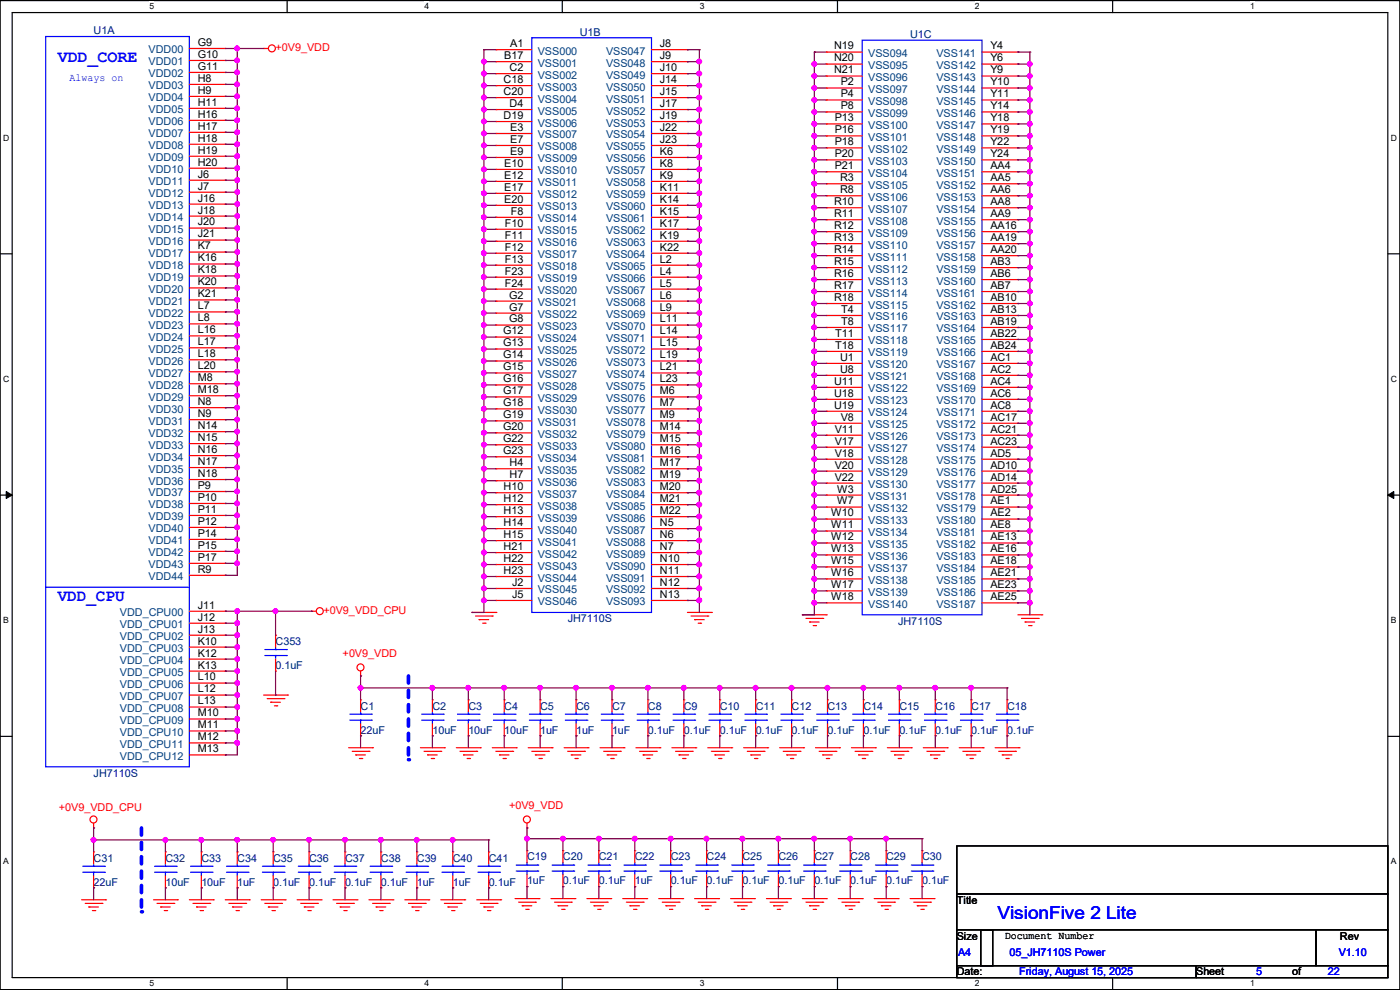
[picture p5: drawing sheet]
<svg xmlns="http://www.w3.org/2000/svg" width="297mm" height="210mm" viewBox="0 0 297 210" stroke-linecap="round" stroke-linejoin="round" font-family="sans-serif">
<defs><g id="words">
<text font-size="3.8" fill="#00f" x="211.6" y="195">VisionFive 2 Lite</text>
<g font-size="3.6" fill="#00f">
<text x="12.2" y="13.2">VDD_CORE</text>
<text x="12.2" y="127.5">VDD_CPU</text>
</g>
<g font-size="2.3" fill="#000080">
<text x="19.9" y="7.3">U1A</text>
<text x="123" y="7.5">U1B</text>
<text x="193.1" y="8">U1C</text>
<text x="120.4" y="132">JH7110S</text>
<text x="58.5" y="136.8">C353</text>
<text x="190.5" y="132.5">JH7110S</text>
<text x="58.5" y="141.9">0.1uF</text>
<text x="76.5" y="150.5">C1</text>
<text x="76.5" y="155.6">22uF</text>
<text x="91.7" y="150.5">C2</text>
<text x="91.7" y="155.6">10uF</text>
<text x="99.4" y="150.5">C3</text>
<text x="99.4" y="155.6">10uF</text>
<text x="107" y="150.5">C4</text>
<text x="107" y="155.6">10uF</text>
<text x="114.6" y="150.5">C5</text>
<text x="114.6" y="155.6">1uF</text>
<text x="122.2" y="150.5">C6</text>
<text x="122.2" y="155.6">1uF</text>
<text x="129.8" y="150.5">C7</text>
<text x="129.8" y="155.6">1uF</text>
<text x="137.5" y="150.5">C8</text>
<text x="137.5" y="155.6">0.1uF</text>
<text x="145.1" y="150.5">C9</text>
<text x="145.1" y="155.6">0.1uF</text>
<text x="152.7" y="150.5">C10</text>
<text x="152.7" y="155.6">0.1uF</text>
<text x="160.3" y="150.5">C11</text>
<text x="160.3" y="155.6">0.1uF</text>
<text x="167.9" y="150.5">C12</text>
<text x="167.9" y="155.6">0.1uF</text>
<text x="175.6" y="150.5">C13</text>
<text x="175.6" y="155.6">0.1uF</text>
<text x="183.2" y="150.5">C14</text>
<text x="183.2" y="155.6">0.1uF</text>
<text x="190.8" y="150.5">C15</text>
<text x="190.8" y="155.6">0.1uF</text>
<text x="198.4" y="150.5">C16</text>
<text x="198.4" y="155.6">0.1uF</text>
<text x="206" y="150.5">C17</text>
<text x="206" y="155.6">0.1uF</text>
<text x="213.7" y="150.5">C18</text>
<text x="213.7" y="155.6">0.1uF</text>
<text x="19.9" y="164.8">JH7110S</text>
<text x="19.9" y="182.8">C31</text>
<text x="35.1" y="182.8">C32</text>
<text x="42.7" y="182.8">C33</text>
<text x="50.3" y="182.8">C34</text>
<text x="58" y="182.8">C35</text>
<text x="65.6" y="182.8">C36</text>
<text x="73.2" y="182.8">C37</text>
<text x="80.8" y="182.8">C38</text>
<text x="88.4" y="182.8">C39</text>
<text x="96.1" y="182.8">C40</text>
<text x="103.7" y="182.8">C41</text>
<text x="111.8" y="182.5">C19</text>
<text x="119.4" y="182.5">C20</text>
<text x="127" y="182.5">C21</text>
<text x="134.7" y="182.5">C22</text>
<text x="142.3" y="182.5">C23</text>
<text x="149.9" y="182.5">C24</text>
<text x="157.5" y="182.5">C25</text>
<text x="165.1" y="182.5">C26</text>
<text x="172.8" y="182.5">C27</text>
<text x="180.4" y="182.5">C28</text>
<text x="188" y="182.5">C29</text>
<text x="195.6" y="182.5">C30</text>
<text x="19.9" y="187.9">22uF</text>
<text x="35.1" y="187.9">10uF</text>
<text x="42.7" y="187.9">10uF</text>
<text x="50.3" y="187.9">1uF</text>
<text x="58" y="187.9">0.1uF</text>
<text x="65.6" y="187.9">0.1uF</text>
<text x="73.2" y="187.9">0.1uF</text>
<text x="80.8" y="187.9">0.1uF</text>
<text x="88.4" y="187.9">1uF</text>
<text x="96.1" y="187.9">1uF</text>
<text x="103.7" y="187.9">0.1uF</text>
<text x="111.8" y="187.6">1uF</text>
<text x="119.4" y="187.6">0.1uF</text>
<text x="127" y="187.6">0.1uF</text>
<text x="134.7" y="187.6">1uF</text>
<text x="142.3" y="187.6">0.1uF</text>
<text x="149.9" y="187.6">0.1uF</text>
<text x="157.5" y="187.6">0.1uF</text>
<text x="165.1" y="187.6">0.1uF</text>
<text x="172.8" y="187.6">0.1uF</text>
<text x="180.4" y="187.6">0.1uF</text>
<text x="188" y="187.6">0.1uF</text>
<text x="195.6" y="187.6">0.1uF</text>
</g>
<g font-size="2.3" fill="#004080">
<text x="31.5" y="11.3">VDD00</text>
<text x="114.1" y="11.6">VSS000</text>
<text x="128.6" y="11.6">VSS047</text>
<text x="31.5" y="13.9">VDD01</text>
<text x="31.5" y="16.4">VDD02</text>
<text x="114.1" y="14.1">VSS001</text>
<text x="114.1" y="16.7">VSS002</text>
<text x="128.6" y="14.1">VSS048</text>
<text x="128.6" y="16.7">VSS049</text>
<text x="184.2" y="12.1">VSS094</text>
<text x="184.2" y="14.6">VSS095</text>
<text x="184.2" y="17.2">VSS096</text>
<text x="198.7" y="12.1">VSS141</text>
<text x="198.7" y="14.6">VSS142</text>
<text x="198.7" y="17.2">VSS143</text>
<text x="31.5" y="19">VDD03</text>
<text x="31.5" y="21.5">VDD04</text>
<text x="114.1" y="19.2">VSS003</text>
<text x="114.1" y="21.8">VSS004</text>
<text x="128.6" y="19.2">VSS050</text>
<text x="128.6" y="21.8">VSS051</text>
<text x="184.2" y="19.7">VSS097</text>
<text x="184.2" y="22.3">VSS098</text>
<text x="198.7" y="19.7">VSS144</text>
<text x="198.7" y="22.3">VSS145</text>
<text x="31.5" y="24">VDD05</text>
<text x="31.5" y="26.6">VDD06</text>
<text x="31.5" y="29.1">VDD07</text>
<text x="114.1" y="24.3">VSS005</text>
<text x="114.1" y="26.8">VSS006</text>
<text x="114.1" y="29.4">VSS007</text>
<text x="128.6" y="24.3">VSS052</text>
<text x="128.6" y="26.8">VSS053</text>
<text x="128.6" y="29.4">VSS054</text>
<text x="184.2" y="24.8">VSS099</text>
<text x="184.2" y="27.3">VSS100</text>
<text x="184.2" y="29.9">VSS101</text>
<text x="198.7" y="24.8">VSS146</text>
<text x="198.7" y="27.3">VSS147</text>
<text x="198.7" y="29.9">VSS148</text>
<text x="31.5" y="31.7">VDD08</text>
<text x="31.5" y="34.2">VDD09</text>
<text x="114.1" y="31.9">VSS008</text>
<text x="114.1" y="34.5">VSS009</text>
<text x="128.6" y="31.9">VSS055</text>
<text x="128.6" y="34.5">VSS056</text>
<text x="184.2" y="32.4">VSS102</text>
<text x="184.2" y="35">VSS103</text>
<text x="198.7" y="32.4">VSS149</text>
<text x="198.7" y="35">VSS150</text>
<text x="31.5" y="36.7">VDD10</text>
<text x="31.5" y="39.3">VDD11</text>
<text x="31.5" y="41.8">VDD12</text>
<text x="114.1" y="37">VSS010</text>
<text x="114.1" y="39.5">VSS011</text>
<text x="128.6" y="37">VSS057</text>
<text x="128.6" y="39.5">VSS058</text>
<text x="184.2" y="37.5">VSS104</text>
<text x="184.2" y="40">VSS105</text>
<text x="198.7" y="37.5">VSS151</text>
<text x="198.7" y="40">VSS152</text>
<text x="31.5" y="44.4">VDD13</text>
<text x="31.5" y="46.9">VDD14</text>
<text x="114.1" y="42.1">VSS012</text>
<text x="114.1" y="44.6">VSS013</text>
<text x="114.1" y="47.2">VSS014</text>
<text x="128.6" y="42.1">VSS059</text>
<text x="128.6" y="44.6">VSS060</text>
<text x="128.6" y="47.2">VSS061</text>
<text x="184.2" y="42.6">VSS106</text>
<text x="184.2" y="45.1">VSS107</text>
<text x="184.2" y="47.7">VSS108</text>
<text x="198.7" y="42.6">VSS153</text>
<text x="198.7" y="45.1">VSS154</text>
<text x="198.7" y="47.7">VSS155</text>
<text x="31.5" y="49.4">VDD15</text>
<text x="31.5" y="52">VDD16</text>
<text x="114.1" y="49.7">VSS015</text>
<text x="114.1" y="52.2">VSS016</text>
<text x="128.6" y="49.7">VSS062</text>
<text x="128.6" y="52.2">VSS063</text>
<text x="184.2" y="50.2">VSS109</text>
<text x="184.2" y="52.7">VSS110</text>
<text x="198.7" y="50.2">VSS156</text>
<text x="198.7" y="52.7">VSS157</text>
<text x="31.5" y="54.5">VDD17</text>
<text x="31.5" y="57.1">VDD18</text>
<text x="31.5" y="59.6">VDD19</text>
<text x="114.1" y="54.8">VSS017</text>
<text x="114.1" y="57.3">VSS018</text>
<text x="114.1" y="59.9">VSS019</text>
<text x="128.6" y="54.8">VSS064</text>
<text x="128.6" y="57.3">VSS065</text>
<text x="128.6" y="59.9">VSS066</text>
<text x="184.2" y="55.3">VSS111</text>
<text x="184.2" y="57.8">VSS112</text>
<text x="198.7" y="55.3">VSS158</text>
<text x="198.7" y="57.8">VSS159</text>
<text x="31.5" y="62.1">VDD20</text>
<text x="31.5" y="64.7">VDD21</text>
<text x="114.1" y="62.4">VSS020</text>
<text x="114.1" y="64.9">VSS021</text>
<text x="128.6" y="62.4">VSS067</text>
<text x="128.6" y="64.9">VSS068</text>
<text x="184.2" y="60.4">VSS113</text>
<text x="184.2" y="62.9">VSS114</text>
<text x="184.2" y="65.4">VSS115</text>
<text x="198.7" y="60.4">VSS160</text>
<text x="198.7" y="62.9">VSS161</text>
<text x="198.7" y="65.4">VSS162</text>
<text x="31.5" y="67.2">VDD22</text>
<text x="31.5" y="69.8">VDD23</text>
<text x="114.1" y="67.5">VSS022</text>
<text x="114.1" y="70">VSS023</text>
<text x="128.6" y="67.5">VSS069</text>
<text x="128.6" y="70">VSS070</text>
<text x="184.2" y="68">VSS116</text>
<text x="184.2" y="70.5">VSS117</text>
<text x="198.7" y="68">VSS163</text>
<text x="198.7" y="70.5">VSS164</text>
<text x="31.5" y="72.3">VDD24</text>
<text x="31.5" y="74.8">VDD25</text>
<text x="31.5" y="77.4">VDD26</text>
<text x="114.1" y="72.6">VSS024</text>
<text x="114.1" y="75.1">VSS025</text>
<text x="114.1" y="77.6">VSS026</text>
<text x="128.6" y="72.6">VSS071</text>
<text x="128.6" y="75.1">VSS072</text>
<text x="128.6" y="77.6">VSS073</text>
<text x="184.2" y="73.1">VSS118</text>
<text x="184.2" y="75.6">VSS119</text>
<text x="198.7" y="73.1">VSS165</text>
<text x="198.7" y="75.6">VSS166</text>
<text x="31.5" y="79.9">VDD27</text>
<text x="31.5" y="82.5">VDD28</text>
<text x="114.1" y="80.2">VSS027</text>
<text x="114.1" y="82.7">VSS028</text>
<text x="128.6" y="80.2">VSS074</text>
<text x="128.6" y="82.7">VSS075</text>
<text x="184.2" y="78.1">VSS120</text>
<text x="184.2" y="80.7">VSS121</text>
<text x="184.2" y="83.2">VSS122</text>
<text x="198.7" y="78.1">VSS167</text>
<text x="198.7" y="80.7">VSS168</text>
<text x="198.7" y="83.2">VSS169</text>
<text x="31.5" y="85">VDD29</text>
<text x="31.5" y="87.5">VDD30</text>
<text x="114.1" y="85.3">VSS029</text>
<text x="114.1" y="87.8">VSS030</text>
<text x="128.6" y="85.3">VSS076</text>
<text x="128.6" y="87.8">VSS077</text>
<text x="184.2" y="85.8">VSS123</text>
<text x="184.2" y="88.3">VSS124</text>
<text x="198.7" y="85.8">VSS170</text>
<text x="198.7" y="88.3">VSS171</text>
<text x="31.5" y="90.1">VDD31</text>
<text x="31.5" y="92.6">VDD32</text>
<text x="31.5" y="95.2">VDD33</text>
<text x="114.1" y="90.3">VSS031</text>
<text x="114.1" y="92.9">VSS032</text>
<text x="114.1" y="95.4">VSS033</text>
<text x="128.6" y="90.3">VSS078</text>
<text x="128.6" y="92.9">VSS079</text>
<text x="128.6" y="95.4">VSS080</text>
<text x="184.2" y="90.8">VSS125</text>
<text x="184.2" y="93.4">VSS126</text>
<text x="184.2" y="95.9">VSS127</text>
<text x="198.7" y="90.8">VSS172</text>
<text x="198.7" y="93.4">VSS173</text>
<text x="198.7" y="95.9">VSS174</text>
<text x="31.5" y="97.7">VDD34</text>
<text x="31.5" y="100.2">VDD35</text>
<text x="114.1" y="98">VSS034</text>
<text x="114.1" y="100.5">VSS035</text>
<text x="128.6" y="98">VSS081</text>
<text x="128.6" y="100.5">VSS082</text>
<text x="184.2" y="98.5">VSS128</text>
<text x="184.2" y="101">VSS129</text>
<text x="198.7" y="98.5">VSS175</text>
<text x="198.7" y="101">VSS176</text>
<text x="31.5" y="102.8">VDD36</text>
<text x="31.5" y="105.3">VDD37</text>
<text x="31.5" y="107.9">VDD38</text>
<text x="114.1" y="103">VSS036</text>
<text x="114.1" y="105.6">VSS037</text>
<text x="128.6" y="103">VSS083</text>
<text x="128.6" y="105.6">VSS084</text>
<text x="184.2" y="103.5">VSS130</text>
<text x="184.2" y="106.1">VSS131</text>
<text x="198.7" y="103.5">VSS177</text>
<text x="198.7" y="106.1">VSS178</text>
<text x="31.5" y="110.4">VDD39</text>
<text x="31.5" y="112.9">VDD40</text>
<text x="114.1" y="108.1">VSS038</text>
<text x="114.1" y="110.7">VSS039</text>
<text x="114.1" y="113.2">VSS040</text>
<text x="128.6" y="108.1">VSS085</text>
<text x="128.6" y="110.7">VSS086</text>
<text x="128.6" y="113.2">VSS087</text>
<text x="184.2" y="108.6">VSS132</text>
<text x="184.2" y="111.2">VSS133</text>
<text x="184.2" y="113.7">VSS134</text>
<text x="198.7" y="108.6">VSS179</text>
<text x="198.7" y="111.2">VSS180</text>
<text x="198.7" y="113.7">VSS181</text>
<text x="31.5" y="115.5">VDD41</text>
<text x="31.5" y="118">VDD42</text>
<text x="114.1" y="115.7">VSS041</text>
<text x="114.1" y="118.3">VSS042</text>
<text x="128.6" y="115.7">VSS088</text>
<text x="128.6" y="118.3">VSS089</text>
<text x="184.2" y="116.2">VSS135</text>
<text x="184.2" y="118.8">VSS136</text>
<text x="198.7" y="116.2">VSS182</text>
<text x="198.7" y="118.8">VSS183</text>
<text x="31.5" y="120.6">VDD43</text>
<text x="31.5" y="123.1">VDD44</text>
<text x="114.1" y="120.8">VSS043</text>
<text x="114.1" y="123.4">VSS044</text>
<text x="114.1" y="125.9">VSS045</text>
<text x="128.6" y="120.8">VSS090</text>
<text x="128.6" y="123.4">VSS091</text>
<text x="128.6" y="125.9">VSS092</text>
<text x="184.2" y="121.3">VSS137</text>
<text x="184.2" y="123.9">VSS138</text>
<text x="198.7" y="121.3">VSS184</text>
<text x="198.7" y="123.9">VSS185</text>
<text x="25.4" y="130.7">VDD_CPU00</text>
<text x="114.1" y="128.4">VSS046</text>
<text x="128.6" y="128.4">VSS093</text>
<text x="184.2" y="126.4">VSS139</text>
<text x="184.2" y="128.9">VSS140</text>
<text x="198.7" y="126.4">VSS186</text>
<text x="198.7" y="128.9">VSS187</text>
<text x="25.4" y="133.3">VDD_CPU01</text>
<text x="25.4" y="135.8">VDD_CPU02</text>
<text x="25.4" y="138.3">VDD_CPU03</text>
<text x="25.4" y="140.9">VDD_CPU04</text>
<text x="25.4" y="143.4">VDD_CPU05</text>
<text x="25.4" y="146">VDD_CPU06</text>
<text x="25.4" y="148.5">VDD_CPU07</text>
<text x="25.4" y="151">VDD_CPU08</text>
<text x="25.4" y="153.6">VDD_CPU09</text>
<text x="25.4" y="156.1">VDD_CPU10</text>
<text x="25.4" y="158.7">VDD_CPU11</text>
<text x="25.4" y="161.2">VDD_CPU12</text>
</g>
<g font-size="2.3">
<text x="42" y="9.7">G9</text>
<text x="108.2" y="10">A1</text>
<text x="140" y="10">J8</text>
<text x="177" y="10.5">N19</text>
<text x="210.1" y="10.5">Y4</text>
<text x="42" y="12.3">G10</text>
<text x="42" y="14.8">G11</text>
<text x="42" y="17.4">H8</text>
<text x="106.9" y="17.6">C18</text>
<text x="107" y="12.5">B17</text>
<text x="108.1" y="15.1">C2</text>
<text x="140" y="12.5">J9</text>
<text x="140" y="15.1">J10</text>
<text x="140" y="17.6">J14</text>
<text x="177" y="13">N20</text>
<text x="177" y="15.6">N21</text>
<text x="210.1" y="13">Y6</text>
<text x="210.1" y="15.6">Y9</text>
<text x="42" y="19.9">H9</text>
<text x="42" y="22.4">H11</text>
<text x="106.9" y="20.2">C20</text>
<text x="108.1" y="22.7">D4</text>
<text x="140" y="20.2">J15</text>
<text x="140" y="22.7">J17</text>
<text x="178.4" y="18.1">P2</text>
<text x="178.4" y="20.7">P4</text>
<text x="178.4" y="23.2">P8</text>
<text x="210.1" y="18.1">Y10</text>
<text x="210.1" y="20.7">Y11</text>
<text x="210.1" y="23.2">Y14</text>
<text x="42" y="25">H16</text>
<text x="42" y="27.5">H17</text>
<text x="106.9" y="25.2">D19</text>
<text x="108.2" y="27.8">E3</text>
<text x="140" y="25.2">J19</text>
<text x="140" y="27.8">J22</text>
<text x="177.1" y="25.7">P13</text>
<text x="177.1" y="28.3">P16</text>
<text x="210.1" y="25.7">Y18</text>
<text x="210.1" y="28.3">Y19</text>
<text x="42" y="30.1">H18</text>
<text x="42" y="32.6">H19</text>
<text x="42" y="35.1">H20</text>
<text x="107" y="35.4">E10</text>
<text x="108.2" y="30.3">E7</text>
<text x="108.2" y="32.9">E9</text>
<text x="140" y="30.3">J23</text>
<text x="140" y="32.9">K6</text>
<text x="140" y="35.4">K8</text>
<text x="177.1" y="30.8">P18</text>
<text x="177.1" y="33.4">P20</text>
<text x="177.1" y="35.9">P21</text>
<text x="210.1" y="30.8">Y22</text>
<text x="210.1" y="33.4">Y24</text>
<text x="210.1" y="35.9">AA4</text>
<text x="42" y="37.7">J6</text>
<text x="42" y="40.2">J7</text>
<text x="107" y="37.9">E12</text>
<text x="107" y="40.5">E17</text>
<text x="140" y="37.9">K9</text>
<text x="140" y="40.5">K11</text>
<text x="178.2" y="38.4">R3</text>
<text x="178.2" y="41">R8</text>
<text x="210.1" y="38.4">AA5</text>
<text x="210.1" y="41">AA6</text>
<text x="42" y="42.8">J16</text>
<text x="42" y="45.3">J18</text>
<text x="42" y="47.8">J20</text>
<text x="107" y="43">E20</text>
<text x="108.4" y="45.6">F8</text>
<text x="140" y="43">K14</text>
<text x="140" y="45.6">K15</text>
<text x="177" y="43.5">R10</text>
<text x="177" y="46.1">R11</text>
<text x="210.1" y="43.5">AA8</text>
<text x="210.1" y="46.1">AA9</text>
<text x="42" y="50.4">J21</text>
<text x="42" y="52.9">K7</text>
<text x="107.1" y="48.1">F10</text>
<text x="107.1" y="50.6">F11</text>
<text x="107.1" y="53.2">F12</text>
<text x="140" y="48.1">K17</text>
<text x="140" y="50.6">K19</text>
<text x="140" y="53.2">K22</text>
<text x="177" y="48.6">R12</text>
<text x="177" y="51.1">R13</text>
<text x="177" y="53.7">R14</text>
<text x="210.1" y="48.6">AA16</text>
<text x="210.1" y="51.1">AA19</text>
<text x="210.1" y="53.7">AA20</text>
<text x="42" y="55.5">K16</text>
<text x="42" y="58">K18</text>
<text x="107.1" y="55.7">F13</text>
<text x="107.1" y="58.3">F23</text>
<text x="140" y="55.7">L2</text>
<text x="140" y="58.3">L4</text>
<text x="177" y="56.2">R15</text>
<text x="177" y="58.8">R16</text>
<text x="210.1" y="56.2">AB3</text>
<text x="210.1" y="58.8">AB6</text>
<text x="42" y="60.5">K20</text>
<text x="42" y="63.1">K21</text>
<text x="42" y="65.6">L7</text>
<text x="107.1" y="60.8">F24</text>
<text x="108" y="63.3">G2</text>
<text x="108" y="65.9">G7</text>
<text x="140" y="60.8">L5</text>
<text x="140" y="63.3">L6</text>
<text x="140" y="65.9">L9</text>
<text x="177" y="61.3">R17</text>
<text x="177" y="63.8">R18</text>
<text x="210.1" y="61.3">AB7</text>
<text x="210.1" y="63.8">AB10</text>
<text x="42" y="68.2">L8</text>
<text x="42" y="70.7">L16</text>
<text x="106.7" y="71">G12</text>
<text x="108" y="68.4">G8</text>
<text x="140" y="68.4">L11</text>
<text x="140" y="71">L14</text>
<text x="177.2" y="71.5">T11</text>
<text x="178.5" y="66.4">T4</text>
<text x="178.5" y="68.9">T8</text>
<text x="210.1" y="66.4">AB13</text>
<text x="210.1" y="68.9">AB19</text>
<text x="210.1" y="71.5">AB22</text>
<text x="42" y="73.2">L17</text>
<text x="42" y="75.8">L18</text>
<text x="106.7" y="73.5">G13</text>
<text x="106.7" y="76">G14</text>
<text x="140" y="73.5">L15</text>
<text x="140" y="76">L19</text>
<text x="177.2" y="74">T18</text>
<text x="178.2" y="76.5">U1</text>
<text x="210.1" y="74">AB24</text>
<text x="210.1" y="76.5">AC1</text>
<text x="42" y="78.3">L20</text>
<text x="42" y="80.9">M8</text>
<text x="42" y="83.4">M18</text>
<text x="106.7" y="78.6">G15</text>
<text x="106.7" y="81.1">G16</text>
<text x="106.7" y="83.7">G17</text>
<text x="140" y="78.6">L21</text>
<text x="140" y="81.1">L23</text>
<text x="140" y="83.7">M6</text>
<text x="177" y="81.6">U11</text>
<text x="178.2" y="79.1">U8</text>
<text x="210.1" y="79.1">AC2</text>
<text x="210.1" y="81.6">AC4</text>
<text x="42" y="85.9">N8</text>
<text x="42" y="88.5">N9</text>
<text x="106.7" y="86.2">G18</text>
<text x="106.7" y="88.7">G19</text>
<text x="140" y="86.2">M7</text>
<text x="140" y="88.7">M9</text>
<text x="177" y="84.2">U18</text>
<text x="177" y="86.7">U19</text>
<text x="178.4" y="89.2">V8</text>
<text x="210.1" y="84.2">AC6</text>
<text x="210.1" y="86.7">AC8</text>
<text x="210.1" y="89.2">AC17</text>
<text x="42" y="91">N14</text>
<text x="42" y="93.6">N15</text>
<text x="106.7" y="91.3">G20</text>
<text x="106.7" y="93.8">G22</text>
<text x="140" y="91.3">M14</text>
<text x="140" y="93.8">M15</text>
<text x="177.1" y="91.8">V11</text>
<text x="177.1" y="94.3">V17</text>
<text x="210.1" y="91.8">AC21</text>
<text x="210.1" y="94.3">AC23</text>
<text x="42" y="96.1">N16</text>
<text x="42" y="98.6">N17</text>
<text x="42" y="101.2">N18</text>
<text x="106.7" y="96.3">G23</text>
<text x="108.1" y="98.9">H4</text>
<text x="108.1" y="101.4">H7</text>
<text x="140" y="96.3">M16</text>
<text x="140" y="98.9">M17</text>
<text x="140" y="101.4">M19</text>
<text x="177.1" y="96.9">V18</text>
<text x="177.1" y="99.4">V20</text>
<text x="177.1" y="101.9">V22</text>
<text x="210.1" y="96.9">AD5</text>
<text x="210.1" y="99.4">AD10</text>
<text x="210.1" y="101.9">AD14</text>
<text x="42" y="103.7">P9</text>
<text x="42" y="106.3">P10</text>
<text x="106.9" y="104">H10</text>
<text x="106.9" y="106.5">H12</text>
<text x="140" y="104">M20</text>
<text x="140" y="106.5">M21</text>
<text x="177.6" y="104.5">W3</text>
<text x="177.6" y="107">W7</text>
<text x="210.1" y="104.5">AD25</text>
<text x="210.1" y="107">AE1</text>
<text x="42" y="108.8">P11</text>
<text x="42" y="111.3">P12</text>
<text x="42" y="113.9">P14</text>
<text x="106.9" y="109">H13</text>
<text x="106.9" y="111.6">H14</text>
<text x="140" y="109">M22</text>
<text x="140" y="111.6">N5</text>
<text x="176.3" y="109.6">W10</text>
<text x="176.3" y="112.1">W11</text>
<text x="210.1" y="109.6">AE2</text>
<text x="210.1" y="112.1">AE8</text>
<text x="42" y="116.4">P15</text>
<text x="42" y="119">P17</text>
<text x="106.9" y="114.1">H15</text>
<text x="106.9" y="116.7">H21</text>
<text x="106.9" y="119.2">H22</text>
<text x="140" y="114.1">N6</text>
<text x="140" y="116.7">N7</text>
<text x="140" y="119.2">N10</text>
<text x="176.3" y="114.6">W12</text>
<text x="176.3" y="117.2">W13</text>
<text x="176.3" y="119.7">W15</text>
<text x="210.1" y="114.6">AE13</text>
<text x="210.1" y="117.2">AE16</text>
<text x="210.1" y="119.7">AE18</text>
<text x="42" y="121.5">R9</text>
<text x="106.9" y="121.7">H23</text>
<text x="108.6" y="124.3">J2</text>
<text x="140" y="121.7">N11</text>
<text x="140" y="124.3">N12</text>
<text x="176.3" y="122.3">W16</text>
<text x="176.3" y="124.8">W17</text>
<text x="210.1" y="122.3">AE21</text>
<text x="210.1" y="124.8">AE23</text>
<text x="42" y="129.1">J11</text>
<text x="42" y="131.7">J12</text>
<text x="108.6" y="126.8">J5</text>
<text x="140" y="126.8">N13</text>
<text x="176.3" y="127.3">W18</text>
<text x="210.1" y="127.3">AE25</text>
<text x="42" y="134.2">J13</text>
<text x="42" y="136.7">K10</text>
<text x="42" y="139.3">K12</text>
<text x="42" y="141.8">K13</text>
<text x="42" y="144.4">L10</text>
<text x="42" y="146.9">L12</text>
<text x="42" y="149.4">L13</text>
<text x="42" y="152">M10</text>
<text x="42" y="154.5">M11</text>
<text x="42" y="157.1">M12</text>
<text x="42" y="159.6">M13</text>
<text x="203" y="191.7">Title</text>
<text x="203" y="199.3">Size</text>
<text x="213.1" y="199.1">Document Number</text>
<text x="284.3" y="199.3">Rev</text>
<text x="203" y="206.9">Date:</text>
<text x="253.8" y="206.9">Sheet</text>
<text x="274.1" y="206.9">of</text>
</g>
<g font-size="2.3" fill="#f00">
<text x="58.5" y="10.8">+0V9_VDD</text>
<text x="68.6" y="130.2">+0V9_VDD_CPU</text>
<text x="72.7" y="139.4">+0V9_VDD</text>
<text x="12.5" y="172.1">+0V9_VDD_CPU</text>
<text x="108" y="171.6">+0V9_VDD</text>
</g>
<g font-size="2.3" fill="#00f">
<text x="14.8" y="17.2">Always on</text>
<text x="203.2" y="202.9">A4</text>
<text x="214.2" y="202.9">05_JH7110S Power</text>
<text x="284" y="202.9">V1.10</text>
<text x="216.2" y="206.9">Friday, August 15, 2025</text>
<text x="266.5" y="206.9">5</text>
<text x="281.7" y="206.9">22</text>
</g>
<g font-size="1.8">
<text x="31.7" y="2">5</text>
<text x="90.1" y="2">4</text>
<text x="148.5" y="2">3</text>
<text x="206.8" y="2">2</text>
<text x="265.2" y="2">1</text>
<text x=".7" y="29.8">D</text>
<text x="295.1" y="29.8">D</text>
<text x=".7" y="81">C</text>
<text x="295.1" y="81">C</text>
<text x=".7" y="132.2">B</text>
<text x="295.1" y="132.2">B</text>
<text x=".7" y="183.4">A</text>
<text x="295.1" y="183.4">A</text>
<text x="31.7" y="209.3">5</text>
<text x="90.1" y="209.3">4</text>
<text x="148.5" y="209.3">3</text>
<text x="206.8" y="209.3">2</text>
<text x="265.2" y="209.3">1</text>
</g>
</g></defs>
<path d="M0 .1h297v209.8h-297zM2.6 2.7h291.8v204.7h-291.8z" fill="none" stroke="#000" stroke-width=".25"/>
<g fill="#fff">
<path d="M31.7 .4h1v2h-1z"/>
<path d="M31.7 207.6h1v2h-1z"/>
</g>
<path d="M60.9 .1v2.6M60.9 207.4v2.5" fill="none" stroke="#000" stroke-width=".25"/>
<g fill="#fff">
<path d="M90.1 .4h1v2h-1z"/>
<path d="M90.1 207.6h1v2h-1z"/>
</g>
<path d="M119.3 .1v2.6M119.3 207.4v2.5" fill="none" stroke="#000" stroke-width=".25"/>
<g fill="#fff">
<path d="M148.5 .4h.9v2h-.9z"/>
<path d="M148.5 207.6h.9v2h-.9z"/>
</g>
<path d="M177.7 .1v2.6M177.7 207.4v2.5" fill="none" stroke="#000" stroke-width=".25"/>
<g fill="#fff">
<path d="M206.8 .4h1v2h-1z"/>
<path d="M206.8 207.6h1v2h-1z"/>
</g>
<path d="M236.1 .1v2.6M236.1 207.4v2.5" fill="none" stroke="#000" stroke-width=".25"/>
<g fill="#fff">
<path d="M265.2 .4h1v2h-1z"/>
<path d="M265.2 207.6h1v2h-1z"/>
<path d="M.7 28.2h1.2v2h-1.2z"/>
<path d="M295.1 28.2h1.2v2h-1.2z"/>
<path d="M.7 79.4h1.2v2h-1.2z"/>
<path d="M295.1 79.4h1.2v2h-1.2z"/>
</g>
<path d="M0 53.8h2.6M294.4 53.8h2.6" fill="none" stroke="#000" stroke-width=".25"/>
<g fill="#fff">
<path d="M.7 130.6h1.2v2h-1.2z"/>
<path d="M295.1 130.6h1.1v2h-1.1z"/>
</g>
<path d="M0 105h2.6M294.4 105h2.6" fill="none" stroke="#000" stroke-width=".25"/>
<path d="M1.3 104.3l1.3 .7-1.3 .7zM294.4 105l1.3-.7v1.4z" fill="#000" stroke="#000" stroke-width=".21"/>
<g fill="#fff">
<path d="M.7 181.8h1.2v2h-1.2z"/>
<path d="M295.1 181.8h1.1v2h-1.1z"/>
</g>
<path d="M0 156.2h2.6M294.4 156.2h2.6" fill="none" stroke="#000" stroke-width=".25"/>
<path d="M86.7 143.4v17.8" fill="none" stroke="#00f" stroke-width=".76" stroke-dasharray="1.5"/>
<circle cx="86.7" cy="161.2" r=".38" fill="#00f" stroke-dasharray="1.5"/>
<path d="M30 175.6v17.8" fill="none" stroke="#00f" stroke-width=".76" stroke-dasharray="1.5"/>
<circle cx="30" cy="193.4" r=".38" fill="#00f" stroke-dasharray="1.5"/>
<g fill="none" stroke="#f00" stroke-width=".25">
<path d="M40.2 10.3h7.6M40.2 12.8h7.6M40.2 15.4h7.6M40.2 17.9h7.6M47.8 10.3h.1M47.8 12.8h.1M47.8 15.4h.1M47.8 17.9h.1M55.9 10.3h.1M55.9 10.3h1M105.2 10.5h.1M105.2 13.1h.1"/>
<path d="M105.2 15.6h.1M105.2 18.2h.1M105.2 10.5h7.6M105.2 13.1h7.6M105.2 15.6h7.6M105.2 18.2h7.6M138.2 10.5h7.6M138.2 13.1h7.6M138.2 15.6h7.6M138.2 18.2h7.6M145.8 10.5h.1M145.8 13.1h.1"/>
<path d="M145.8 15.6h.1M145.8 18.2h.1M175.3 11h.1M175.3 13.6h.1M175.3 16.1h.1M175.3 18.7h.1M175.3 11h7.6M175.3 13.6h7.6M175.3 16.1h7.6M175.3 18.7h7.6M208.3 11h7.6M208.3 13.6h7.6"/>
<path d="M208.3 16.1h7.6M208.3 18.7h7.6M215.9 11h.1M215.9 13.6h.1M215.9 16.1h.1M215.9 18.7h.1M40.2 20.4h7.6M40.2 23h7.6M40.2 25.5h7.6M40.2 28.1h7.6M40.2 30.6h7.6M40.2 33.1h7.6"/>
<path d="M40.2 35.7h7.6M40.2 38.2h7.6M47.8 20.4h.1M47.8 23h.1M47.8 25.5h.1M47.8 28.1h.1M47.8 30.6h.1M47.8 33.1h.1M47.8 35.7h.1M47.8 38.2h.1M105.2 20.7h.1M105.2 23.2h.1"/>
<path d="M105.2 25.8h.1M105.2 28.3h.1M105.2 30.9h.1M105.2 33.4h.1M105.2 35.9h.1M105.2 38.5h.1M105.2 20.7h7.6M105.2 23.2h7.6M105.2 25.8h7.6M105.2 28.3h7.6M105.2 30.9h7.6M105.2 33.4h7.6"/>
<path d="M105.2 35.9h7.6M105.2 38.5h7.6M138.2 20.7h7.6M138.2 23.2h7.6M138.2 25.8h7.6M138.2 28.3h7.6M138.2 30.9h7.6M138.2 33.4h7.6M138.2 35.9h7.6M138.2 38.5h7.6M145.8 20.7h.1M145.8 23.2h.1"/>
<path d="M145.8 25.8h.1M145.8 28.3h.1M145.8 30.9h.1M145.8 33.4h.1M145.8 35.9h.1M145.8 38.5h.1M175.3 21.2h.1M175.3 23.7h.1M175.3 26.3h.1M175.3 28.8h.1M175.3 31.4h.1M175.3 33.9h.1"/>
<path d="M175.3 36.4h.1M175.3 39h.1M175.3 21.2h7.6M175.3 23.7h7.6M175.3 26.3h7.6M175.3 28.8h7.6M175.3 31.4h7.6M175.3 33.9h7.6M175.3 36.4h7.6M175.3 39h7.6M208.3 21.2h7.6M208.3 23.7h7.6"/>
<path d="M208.3 26.3h7.6M208.3 28.8h7.6M208.3 31.4h7.6M208.3 33.9h7.6M208.3 36.4h7.6M208.3 39h7.6M215.9 21.2h.1M215.9 23.7h.1M215.9 26.3h.1M215.9 28.8h.1M215.9 31.4h.1M215.9 33.9h.1"/>
<path d="M215.9 36.4h.1M215.9 39h.1M40.2 40.8h7.6M40.2 43.3h7.6M40.2 45.8h7.6M40.2 48.4h7.6M40.2 50.9h7.6M40.2 53.5h7.6M40.2 56h7.6M40.2 58.5h7.6M47.8 40.8h.1M47.8 43.3h.1"/>
<path d="M47.8 45.8h.1M47.8 48.4h.1M47.8 50.9h.1M47.8 53.5h.1M47.8 56h.1M47.8 58.5h.1M105.2 41h.1M105.2 43.6h.1M105.2 46.1h.1M105.2 48.6h.1M105.2 51.2h.1M105.2 53.7h.1"/>
<path d="M105.2 56.3h.1M105.2 58.8h.1M105.2 41h7.6M105.2 43.6h7.6M105.2 46.1h7.6M105.2 48.6h7.6M105.2 51.2h7.6M105.2 53.7h7.6M105.2 56.3h7.6M105.2 58.8h7.6M138.2 41h7.6M138.2 43.6h7.6"/>
<path d="M138.2 46.1h7.6M138.2 48.6h7.6M138.2 51.2h7.6M138.2 53.7h7.6M138.2 56.3h7.6M138.2 58.8h7.6M145.8 41h.1M145.8 43.6h.1M145.8 46.1h.1M145.8 48.6h.1M145.8 51.2h.1M145.8 53.7h.1"/>
<path d="M145.8 56.3h.1M145.8 58.8h.1M175.3 41.5h.1M175.3 44.1h.1M175.3 46.6h.1M175.3 49.1h.1M175.3 51.7h.1M175.3 54.2h.1M175.3 56.8h.1M175.3 59.3h.1M175.3 41.5h7.6M175.3 44.1h7.6"/>
<path d="M175.3 46.6h7.6M175.3 49.1h7.6M175.3 51.7h7.6M175.3 54.2h7.6M175.3 56.8h7.6M175.3 59.3h7.6M208.3 41.5h7.6M208.3 44.1h7.6M208.3 46.6h7.6M208.3 49.1h7.6M208.3 51.7h7.6M208.3 54.2h7.6"/>
<path d="M208.3 56.8h7.6M208.3 59.3h7.6M215.9 41.5h.1M215.9 44.1h.1M215.9 46.6h.1M215.9 49.1h.1M215.9 51.7h.1M215.9 54.2h.1M215.9 56.8h.1M215.9 59.3h.1M40.2 61.1h7.6M40.2 63.6h7.6"/>
<path d="M40.2 66.2h7.6M40.2 68.7h7.6M40.2 71.2h7.6M40.2 73.8h7.6M40.2 76.3h7.6M40.2 78.9h7.6M47.8 61.1h.1M47.8 63.6h.1M47.8 66.2h.1M47.8 68.7h.1M47.8 71.2h.1M47.8 73.8h.1"/>
<path d="M47.8 76.3h.1M47.8 78.9h.1M105.2 61.3h.1M105.2 63.9h.1M105.2 66.4h.1M105.2 69h.1M105.2 71.5h.1M105.2 74h.1M105.2 76.6h.1M105.2 79.1h.1M105.2 61.3h7.6M105.2 63.9h7.6"/>
<path d="M105.2 66.4h7.6M105.2 69h7.6M105.2 71.5h7.6M105.2 74h7.6M105.2 76.6h7.6M105.2 79.1h7.6M138.2 61.3h7.6M138.2 63.9h7.6M138.2 66.4h7.6M138.2 69h7.6M138.2 71.5h7.6M138.2 74h7.6"/>
<path d="M138.2 76.6h7.6M138.2 79.1h7.6M145.8 61.3h.1M145.8 63.9h.1M145.8 66.4h.1M145.8 69h.1M145.8 71.5h.1M145.8 74h.1M145.8 76.6h.1M145.8 79.1h.1M175.3 61.8h.1M175.3 64.4h.1"/>
<path d="M175.3 66.9h.1M175.3 69.5h.1M175.3 72h.1M175.3 74.5h.1M175.3 77.1h.1M175.3 79.6h.1M175.3 61.8h7.6M175.3 64.4h7.6M175.3 66.9h7.6M175.3 69.5h7.6M175.3 72h7.6M175.3 74.5h7.6"/>
<path d="M175.3 77.1h7.6M175.3 79.6h7.6M208.3 61.8h7.6M208.3 64.4h7.6M208.3 66.9h7.6M208.3 69.5h7.6M208.3 72h7.6M208.3 74.5h7.6M208.3 77.1h7.6M208.3 79.6h7.6M215.9 61.8h.1M215.9 64.4h.1"/>
<path d="M215.9 66.9h.1M215.9 69.5h.1M215.9 72h.1M215.9 74.5h.1M215.9 77.1h.1M215.9 79.6h.1M40.2 81.4h7.6M40.2 83.9h7.6M40.2 86.5h7.6M40.2 89h7.6M40.2 91.6h7.6M40.2 94.1h7.6"/>
<path d="M40.2 96.6h7.6M40.2 99.2h7.6M47.8 81.4h.1M47.8 83.9h.1M47.8 86.5h.1M47.8 89h.1M47.8 91.6h.1M47.8 94.1h.1M47.8 96.6h.1M47.8 99.2h.1M105.2 81.7h.1M105.2 84.2h.1"/>
<path d="M105.2 86.7h.1M105.2 89.3h.1M105.2 91.8h.1M105.2 94.4h.1M105.2 96.9h.1M105.2 99.4h.1M105.2 81.7h7.6M105.2 84.2h7.6M105.2 86.7h7.6M105.2 89.3h7.6M105.2 91.8h7.6M105.2 94.4h7.6"/>
<path d="M105.2 96.9h7.6M105.2 99.4h7.6M138.2 81.7h7.6M138.2 84.2h7.6M138.2 86.7h7.6M138.2 89.3h7.6M138.2 91.8h7.6M138.2 94.4h7.6M138.2 96.9h7.6M138.2 99.4h7.6M145.8 81.7h.1M145.8 84.2h.1"/>
<path d="M145.8 86.7h.1M145.8 89.3h.1M145.8 91.8h.1M145.8 94.4h.1M145.8 96.9h.1M145.8 99.4h.1M175.3 82.2h.1M175.3 84.7h.1M175.3 87.2h.1M175.3 89.8h.1M175.3 92.3h.1M175.3 94.9h.1"/>
<path d="M175.3 97.4h.1M175.3 99.9h.1M175.3 82.2h7.6M175.3 84.7h7.6M175.3 87.2h7.6M175.3 89.8h7.6M175.3 92.3h7.6M175.3 94.9h7.6M175.3 97.4h7.6M175.3 99.9h7.6M208.3 82.2h7.6M208.3 84.7h7.6"/>
<path d="M208.3 87.2h7.6M208.3 89.8h7.6M208.3 92.3h7.6M208.3 94.9h7.6M208.3 97.4h7.6M208.3 99.9h7.6M215.9 82.2h.1M215.9 84.7h.1M215.9 87.2h.1M215.9 89.8h.1M215.9 92.3h.1M215.9 94.9h.1"/>
<path d="M215.9 97.4h.1M215.9 99.9h.1M40.2 101.7h7.6M40.2 104.3h7.6M40.2 106.8h7.6M40.2 109.3h7.6M40.2 111.9h7.6M40.2 114.4h7.6M40.2 117h7.6M40.2 119.5h7.6M47.8 101.7h.1M47.8 104.3h.1"/>
<path d="M47.8 106.8h.1M47.8 109.3h.1M47.8 111.9h.1M47.8 114.4h.1M47.8 117h.1M47.8 119.5h.1M105.2 102h.1M105.2 104.5h.1M105.2 107.1h.1M105.2 109.6h.1M105.2 112.1h.1M105.2 114.7h.1"/>
<path d="M105.2 117.2h.1M105.2 119.8h.1M105.2 102h7.6M105.2 104.5h7.6M105.2 107.1h7.6M105.2 109.6h7.6M105.2 112.1h7.6M105.2 114.7h7.6M105.2 117.2h7.6M105.2 119.8h7.6M138.2 102h7.6M138.2 104.5h7.6"/>
<path d="M138.2 107.1h7.6M138.2 109.6h7.6M138.2 112.1h7.6M138.2 114.7h7.6M138.2 117.2h7.6M138.2 119.8h7.6M145.8 102h.1M145.8 104.5h.1M145.8 107.1h.1M145.8 109.6h.1M145.8 112.1h.1M145.8 114.7h.1"/>
<path d="M145.8 117.2h.1M145.8 119.8h.1M175.3 102.5h.1M175.3 105h.1M175.3 107.6h.1M175.3 110.1h.1M175.3 112.6h.1M175.3 115.2h.1M175.3 117.7h.1M175.3 102.5h7.6M175.3 105h7.6M175.3 107.6h7.6"/>
<path d="M175.3 110.1h7.6M175.3 112.6h7.6M175.3 115.2h7.6M175.3 117.7h7.6M208.3 102.5h7.6M208.3 105h7.6M208.3 107.6h7.6M208.3 110.1h7.6M208.3 112.6h7.6M208.3 115.2h7.6M208.3 117.7h7.6M215.9 102.5h.1"/>
<path d="M215.9 105h.1M215.9 107.6h.1M215.9 110.1h.1M215.9 112.6h.1M215.9 115.2h.1M215.9 117.7h.1M40.2 129.7h7.6M40.2 132.2h7.6M40.2 122h7.6M40.2 134.7h7.6M40.2 137.3h7.6M40.2 139.8h7.6"/>
<path d="M47.8 122h.1M47.8 129.7h.1M47.8 132.2h.1M47.8 134.7h.1M47.8 137.3h.1M47.8 139.8h.1M58.5 134.7h.1M58.5 134.7v2.6M58.5 139.8v2.6M66.1 129.7h.1M66.1 129.7h1M100.1 129.9h5.1"/>
<path d="M100.9 130.7h3.5M101.6 131.4h.1M101.6 131.4h2.1M102.4 132.2h.5M102.9 132.2h.1M104.4 130.7h.1M105.2 129.9h.1M105.2 122.3h.1M105.2 124.8h.1M105.2 127.4h.1M105.2 122.3h7.6M105.2 124.8h7.6"/>
<path d="M105.2 127.4h7.6M138.2 122.3h7.6M138.2 124.8h7.6M138.2 127.4h7.6M145.8 122.3h.1M145.8 124.8h.1M145.8 127.4h.1M145.8 129.9h5.1M146.6 130.7h3.6M147.4 131.4h.1M147.4 131.4h2M148.1 132.2h.5"/>
<path d="M148.6 132.2h.1M150.2 130.7h.1M150.9 129.9h.1M170.2 130.4h5.1M171 131.2h3.5M171.7 132h.1M171.7 132h2.1M172.5 132.7h.5M173 132.7h.1M174.5 131.2h.1M175.3 130.4h.1M175.3 120.3h.1"/>
<path d="M175.3 122.8h.1M175.3 125.3h.1M175.3 127.9h.1M175.3 120.3h7.6M175.3 122.8h7.6M175.3 125.3h7.6M175.3 127.9h7.6M208.3 120.3h7.6M208.3 122.8h7.6M208.3 125.3h7.6M208.3 127.9h7.6M215.9 120.3h.1"/>
<path d="M215.9 122.8h.1M215.9 125.3h.1M215.9 127.9h.1M215.9 130.4h5.1M216.7 131.2h3.6M217.5 132h.1M217.5 132h2M218.2 132.7h.5M218.7 132.7h.1M220.3 131.2h.1M221 130.4h.1M40.2 147.4h7.6"/>
<path d="M40.2 142.4h7.6M40.2 144.9h7.6M40.2 150h7.6M40.2 152.5h7.6M40.2 155.1h7.6M40.2 157.6h7.6M47.8 142.4h.1M47.8 144.9h.1M47.8 147.4h.1M47.8 150h.1M47.8 152.5h.1M47.8 155.1h.1"/>
<path d="M47.8 157.6h.1M55.9 147.4h5.1M56.7 148.2h3.5M57.4 149h.1M57.4 149h2.1M58.2 149.7h.5M58.5 142.4h.1M58.7 149.7h.1M60.2 148.2h.1M61 147.4h.1M74 158.6h5M74.7 159.4h3.6"/>
<path d="M76.5 143.4h.1M76.5 148.5h.1M76.5 156.1h.1M76.5 142.4v1M76.5 148.5v2.5M76.5 153.5v2.6M78.3 159.4h.1M79 158.6h.1M89.2 158.6h5.1M90 159.4h3.5M91.7 148.5h.1M91.7 156.1h.1"/>
<path d="M91.7 148.5v2.5M91.7 153.5v2.6M93.5 159.4h.1M94.3 158.6h.1M96.8 158.6h5.1M97.6 159.4h3.5M99.4 148.5h.1M99.4 156.1h.1M99.4 148.5v2.5M99.4 153.5v2.6M101.1 159.4h.1M101.9 158.6h.1"/>
<path d="M104.4 158.6h5.1M105.2 159.4h3.6M107 148.5h.1M107 156.1h.1M107 148.5v2.5M107 153.5v2.6M108.8 159.4h.1M109.5 158.6h.1M112.1 158.6h5M112.8 159.4h3.6M114.6 148.5h.1M114.6 156.1h.1"/>
<path d="M114.6 148.5v2.5M114.6 153.5v2.6M116.4 159.4h.1M117.1 158.6h.1M119.7 158.6h5.1M120.4 159.4h3.6M122.2 148.5h.1M122.2 156.1h.1M122.2 148.5v2.5M122.2 153.5v2.6M124 159.4h.1M124.8 158.6h.1"/>
<path d="M127.3 158.6h5.1M128.1 159.4h3.5M129.8 148.5h.1M129.8 156.1h.1M129.8 148.5v2.5M129.8 153.5v2.6M131.6 159.4h.1M132.4 158.6h.1M134.9 158.6h5.1M135.7 159.4h3.5M137.5 148.5h.1M137.5 156.1h.1"/>
<path d="M137.5 148.5v2.5M137.5 153.5v2.6M139.2 159.4h.1M140 158.6h.1M142.5 158.6h5.1M143.3 159.4h3.6M145.1 148.5h.1M145.1 156.1h.1M145.1 148.5v2.5M145.1 153.5v2.6M146.9 159.4h.1M147.6 158.6h.1"/>
<path d="M150.2 158.6h5M150.9 159.4h3.6M152.7 148.5h.1M152.7 156.1h.1M152.7 148.5v2.5M152.7 153.5v2.6M154.5 159.4h.1M155.2 158.6h.1M157.8 158.6h5.1M158.5 159.4h3.6M160.3 148.5h.1M160.3 156.1h.1"/>
<path d="M160.3 148.5v2.5M160.3 153.5v2.6M162.1 159.4h.1M162.9 158.6h.1M165.4 158.6h5.1M166.2 159.4h3.5M167.9 148.5h.1M167.9 156.1h.1M167.9 148.5v2.5M167.9 153.5v2.6M169.7 159.4h.1M170.5 158.6h.1"/>
<path d="M173 158.6h5.1M173.8 159.4h3.5M175.6 148.5h.1M175.6 156.1h.1M175.6 148.5v2.5M175.6 153.5v2.6M177.3 159.4h.1M178.1 158.6h.1M180.6 158.6h5.1M181.4 159.4h3.6M183.2 148.5h.1M183.2 156.1h.1"/>
<path d="M183.2 148.5v2.5M183.2 153.5v2.6M185 159.4h.1M185.7 158.6h.1M188.3 158.6h5M189 159.4h3.6M190.8 148.5h.1M190.8 156.1h.1M190.8 148.5v2.5M190.8 153.5v2.6M192.6 159.4h.1M193.3 158.6h.1"/>
<path d="M195.9 158.6h5.1M196.6 159.4h3.6M198.4 148.5h.1M198.4 156.1h.1M198.4 148.5v2.5M198.4 153.5v2.6M200.2 159.4h.1M201 158.6h.1M203.5 158.6h5.1M204.3 159.4h3.5M206 148.5h.1M206 156.1h.1"/>
<path d="M206 148.5v2.5M206 153.5v2.6M207.8 159.4h.1M208.6 158.6h.1M211.1 158.6h5.1M211.9 159.4h3.5M213.7 148.5h.1M213.7 156.1h.1M213.7 148.5v2.5M213.7 153.5v2.6M215.4 159.4h.1M216.2 158.6h.1"/>
<path d="M19.9 175.6h.1M19.9 174.6v1M40.2 160.1h7.6M47.8 160.1h.1M75.5 160.1h.1M75.5 160.1h2M76.2 160.9h.6M76.8 160.9h.1M90.7 160.1h.1M90.7 160.1h2.1M91.5 160.9h.5M92 160.9h.1"/>
<path d="M98.3 160.1h.1M98.3 160.1h2.1M99.1 160.9h.5M99.6 160.9h.1M106 160.1h.1M106 160.1h2M106.7 160.9h.5M107.2 160.9h.1M111.8 175.6h.1M111.8 174.6v1M113.6 160.1h.1M113.6 160.1h2"/>
<path d="M114.3 160.9h.6M114.9 160.9h.1M121.2 160.1h.1M121.2 160.1h2M122 160.9h.5M122.5 160.9h.1M128.8 160.1h.1M128.8 160.1h2.1M129.6 160.9h.5M130.1 160.9h.1M136.4 160.1h.1M136.4 160.1h2.1"/>
<path d="M137.2 160.9h.5M137.7 160.9h.1M144.1 160.1h.1M144.1 160.1h2M144.8 160.9h.5M145.3 160.9h.1M151.7 160.1h.1M151.7 160.1h2M152.4 160.9h.6M153 160.9h.1M159.3 160.1h.1M159.3 160.1h2"/>
<path d="M160.1 160.9h.5M160.6 160.9h.1M166.9 160.1h.1M166.9 160.1h2.1M167.7 160.9h.5M168.2 160.9h.1M174.5 160.1h.1M174.5 160.1h2.1M175.3 160.9h.5M175.8 160.9h.1M182.2 160.1h.1M182.2 160.1h2"/>
<path d="M182.9 160.9h.5M183.4 160.9h.1M189.8 160.1h.1M189.8 160.1h2M190.5 160.9h.6M191.1 160.9h.1M197.4 160.1h.1M197.4 160.1h2M198.2 160.9h.5M198.7 160.9h.1M205 160.1h.1M205 160.1h2.1"/>
<path d="M205.8 160.9h.5M206.3 160.9h.1M212.6 160.1h.1M212.6 160.1h2.1M213.4 160.9h.5M213.9 160.9h.1M17.3 190.9h5.1M18.1 191.6h3.5M18.8 192.4h.1M18.8 192.4h2.1M19.6 193.2h.5M19.9 180.7h.1"/>
<path d="M19.9 188.3h.1M19.9 180.7v2.6M19.9 185.8v2.5M20.1 193.2h.1M21.6 191.6h.1M22.4 190.9h.1M32.6 190.9h5M33.3 191.6h3.6M34.1 192.4h.1M34.1 192.4h2M34.8 193.2h.5M35.1 180.7h.1"/>
<path d="M35.1 188.3h.1M35.1 180.7v2.6M35.1 185.8v2.5M35.3 193.2h.1M36.9 191.6h.1M37.6 190.9h.1M40.2 190.9h5.1M40.9 191.6h3.6M41.7 192.4h.1M41.7 192.4h2M42.5 193.2h.5M42.7 180.7h.1"/>
<path d="M42.7 188.3h.1M42.7 180.7v2.6M42.7 185.8v2.5M43 193.2h.1M44.5 191.6h.1M45.3 190.9h.1M47.8 190.9h5.1M48.6 191.6h3.5M49.3 192.4h.1M49.3 192.4h2.1M50.1 193.2h.5M50.3 180.7h.1"/>
<path d="M50.3 188.3h.1M50.3 180.7v2.6M50.3 185.8v2.5M50.6 193.2h.1M52.1 191.6h.1M52.9 190.9h.1M55.4 190.9h5.1M56.2 191.6h3.5M56.9 192.4h.1M56.9 192.4h2.1M57.7 193.2h.5M58 180.7h.1"/>
<path d="M58 188.3h.1M58 180.7v2.6M58 185.8v2.5M58.2 193.2h.1M59.7 191.6h.1M60.5 190.9h.1M63 190.9h5.1M63.8 191.6h3.6M64.6 192.4h.1M64.6 192.4h2M65.3 193.2h.5M65.6 180.7h.1"/>
<path d="M65.6 188.3h.1M65.6 180.7v2.6M65.6 185.8v2.5M65.8 193.2h.1M67.4 191.6h.1M68.1 190.9h.1M70.7 190.9h5M71.4 191.6h3.6M72.2 192.4h.1M72.2 192.4h2M72.9 193.2h.5M73.2 180.7h.1"/>
<path d="M73.2 188.3h.1M73.2 180.7v2.6M73.2 185.8v2.5M73.4 193.2h.1M75 191.6h.1M75.7 190.9h.1M78.3 190.9h5.1M79 191.6h3.6M79.8 192.4h.1M79.8 192.4h2M80.6 193.2h.5M80.8 180.7h.1"/>
<path d="M80.8 188.3h.1M80.8 180.7v2.6M80.8 185.8v2.5M81.1 193.2h.1M82.6 191.6h.1M83.4 190.9h.1M85.9 190.9h5.1M86.7 191.6h3.5M87.4 192.4h.1M87.4 192.4h2.1M88.2 193.2h.5M88.4 180.7h.1"/>
<path d="M88.4 188.3h.1M88.4 180.7v2.6M88.4 185.8v2.5M88.7 193.2h.1M90.2 191.6h.1M91 190.9h.1M93.5 190.9h5.1M94.3 191.6h3.5M95 192.4h.1M95 192.4h2.1M95.8 193.2h.5M96.1 180.7h.1"/>
<path d="M96.1 188.3h.1M96.1 180.7v2.6M96.1 185.8v2.5M96.3 193.2h.1M97.8 191.6h.1M98.6 190.9h.1M101.1 190.9h5.1M101.9 191.6h3.6M102.7 192.4h.1M102.7 192.4h2M103.4 193.2h.5M103.7 180.7h.1"/>
<path d="M103.7 188.3h.1M103.7 180.7v2.6M103.7 185.8v2.5M103.9 193.2h.1M105.5 191.6h.1M106.2 190.9h.1M109.3 190.6h5M110 191.4h3.6M110.8 192.2h.1M110.8 192.2h2M111.5 192.9h.6M111.8 180.5h.1"/>
<path d="M111.8 188.1h.1M111.8 180.5v2.5M111.8 185.5v2.6M112.1 192.9h.1M113.6 191.4h.1M114.3 190.6h.1M116.9 190.6h5.1M117.6 191.4h3.6M118.4 192.2h.1M118.4 192.2h2M119.2 192.9h.5M119.4 180.5h.1"/>
<path d="M119.4 188.1h.1M119.4 180.5v2.5M119.4 185.5v2.6M119.7 192.9h.1M121.2 191.4h.1M122 190.6h.1M124.5 190.6h5.1M125.3 191.4h3.5M126 192.2h.1M126 192.2h2.1M126.8 192.9h.5M127 180.5h.1"/>
<path d="M127 188.1h.1M127 180.5v2.5M127 185.5v2.6M127.3 192.9h.1M128.8 191.4h.1M129.6 190.6h.1M132.1 190.6h5.1M132.9 191.4h3.5M133.6 192.2h.1M133.6 192.2h2.1M134.4 192.9h.5M134.7 180.5h.1"/>
<path d="M134.7 188.1h.1M134.7 180.5v2.5M134.7 185.5v2.6M134.9 192.9h.1M136.4 191.4h.1M137.2 190.6h.1M139.7 190.6h5.1M140.5 191.4h3.6M141.3 192.2h.1M141.3 192.2h2M142 192.9h.5M142.3 180.5h.1"/>
<path d="M142.3 188.1h.1M142.3 180.5v2.5M142.3 185.5v2.6M142.5 192.9h.1M144.1 191.4h.1M144.8 190.6h.1M147.4 190.6h5M148.1 191.4h3.6M148.9 192.2h.1M148.9 192.2h2M149.6 192.9h.6M149.9 180.5h.1"/>
<path d="M149.9 188.1h.1M149.9 180.5v2.5M149.9 185.5v2.6M150.2 192.9h.1M151.7 191.4h.1M152.4 190.6h.1M155 190.6h5.1M155.7 191.4h3.6M156.5 192.2h.1M156.5 192.2h2M157.3 192.9h.5M157.5 180.5h.1"/>
<path d="M157.5 188.1h.1M157.5 180.5v2.5M157.5 185.5v2.6M157.8 192.9h.1M159.3 191.4h.1M160.1 190.6h.1M162.6 190.6h5.1M163.4 191.4h3.5M164.1 192.2h.1M164.1 192.2h2.1M164.9 192.9h.5M165.1 180.5h.1"/>
<path d="M165.1 188.1h.1M165.1 180.5v2.5M165.1 185.5v2.6M165.4 192.9h.1M166.9 191.4h.1M167.7 190.6h.1M170.2 190.6h5.1M171 191.4h3.5M171.7 192.2h.1M171.7 192.2h2.1M172.5 192.9h.5M172.8 180.5h.1"/>
<path d="M172.8 188.1h.1M172.8 180.5v2.5M172.8 185.5v2.6M173 192.9h.1M174.5 191.4h.1M175.3 190.6h.1M177.8 190.6h5.1M178.6 191.4h3.6M179.4 192.2h.1M179.4 192.2h2M180.1 192.9h.5M180.4 180.5h.1"/>
<path d="M180.4 188.1h.1M180.4 180.5v2.5M180.4 185.5v2.6M180.6 192.9h.1M182.2 191.4h.1M182.9 190.6h.1M185.5 190.6h5M186.2 191.4h3.6M187 192.2h.1M187 192.2h2M187.7 192.9h.6M188 180.5h.1"/>
<path d="M188 188.1h.1M188 180.5v2.5M188 185.5v2.6M188.3 192.9h.1M189.8 191.4h.1M190.5 190.6h.1M193.1 190.6h5.1M193.8 191.4h3.6M194.6 192.2h.1M194.6 192.2h2M195.4 192.9h.5M195.6 180.5h.1"/>
<path d="M195.6 188.1h.1M195.6 180.5v2.5M195.6 185.5v2.6M195.9 192.9h.1M197.4 191.4h.1M198.2 190.6h.1"/>
<circle cx="57.7" cy="10.3" r=".74"/>
<circle cx="67.8" cy="129.6" r=".74"/>
<circle cx="76.5" cy="141.6" r=".74"/>
<circle cx="19.8" cy="173.8" r=".74"/>
<circle cx="111.8" cy="173.8" r=".74"/>
</g>
<path d="M203 179.5h91.4v10.1h-91.4zM203 189.6h91.4v7.6h-91.4zM203 197.2h7.6v7.7h-7.6zM208.1 197.2h71.1v7.7h-71.1zM279.2 197.2h15.2v7.7h-15.2zM203 204.9h50.8v2.5h-50.8zM253.8 204.9h40.6v2.5h-40.6z" fill="none" stroke="#000" stroke-width=".25"/>
<g fill="none" stroke="#00f" stroke-width=".25">
<path d="M9.7 7.7h30.5v155h-30.5zM112.8 8h25.4v121.9h-25.4zM182.9 8.5h25.4v121.9h-25.4zM9.7 124.6h.1M9.7 124.6h30.5M56.2 139.1h4.5M56.2 137.8h4.5M58.5 137.8h.1M58.5 139.1h.1M58.5 137.3v.5M58.5 139.1v.7M60.7 139.1h.1"/>
<path d="M60.7 137.8h.1M74.2 152.8h4.6M74.2 151.5h4.6M76.5 151.5h.1M76.5 152.8h.1M76.5 151v.5M76.5 152.8v.7M78.8 152.8h.1M78.8 151.5h.1M89.5 152.8h4.5M89.5 151.5h4.5M91.7 151.5h.1"/>
<path d="M91.7 152.8h.1M91.7 151v.5M91.7 152.8v.7M94 152.8h.1M94 151.5h.1M97.1 152.8h4.5M97.1 151.5h4.5M99.4 151.5h.1M99.4 152.8h.1M99.4 151v.5M99.4 152.8v.7M101.6 152.8h.1"/>
<path d="M101.6 151.5h.1M104.7 152.8h4.6M104.7 151.5h4.6M107 151.5h.1M107 152.8h.1M107 151v.5M107 152.8v.7M109.3 152.8h.1M109.3 151.5h.1M112.3 152.8h4.6M112.3 151.5h4.6M114.6 151.5h.1"/>
<path d="M114.6 152.8h.1M114.6 151v.5M114.6 152.8v.7M116.9 152.8h.1M116.9 151.5h.1M119.9 152.8h4.6M119.9 151.5h4.6M122.2 151.5h.1M122.2 152.8h.1M122.2 151v.5M122.2 152.8v.7M124.5 152.8h.1"/>
<path d="M124.5 151.5h.1M127.6 152.8h4.5M127.6 151.5h4.5M129.8 151.5h.1M129.8 152.8h.1M129.8 151v.5M129.8 152.8v.7M132.1 152.8h.1M132.1 151.5h.1M135.2 152.8h4.5M135.2 151.5h4.5M137.5 151.5h.1"/>
<path d="M137.5 152.8h.1M137.5 151v.5M137.5 152.8v.7M139.7 152.8h.1M139.7 151.5h.1M142.8 152.8h4.6M142.8 151.5h4.6M145.1 151.5h.1M145.1 152.8h.1M145.1 151v.5M145.1 152.8v.7M147.4 152.8h.1"/>
<path d="M147.4 151.5h.1M150.4 152.8h4.6M150.4 151.5h4.6M152.7 151.5h.1M152.7 152.8h.1M152.7 151v.5M152.7 152.8v.7M155 152.8h.1M155 151.5h.1M158 152.8h4.6M158 151.5h4.6M160.3 151.5h.1"/>
<path d="M160.3 152.8h.1M160.3 151v.5M160.3 152.8v.7M162.6 152.8h.1M162.6 151.5h.1M165.7 152.8h4.5M165.7 151.5h4.5M167.9 151.5h.1M167.9 152.8h.1M167.9 151v.5M167.9 152.8v.7M170.2 152.8h.1"/>
<path d="M170.2 151.5h.1M173.3 152.8h4.5M173.3 151.5h4.5M175.6 151.5h.1M175.6 152.8h.1M175.6 151v.5M175.6 152.8v.7M177.8 152.8h.1M177.8 151.5h.1M180.9 152.8h4.6M180.9 151.5h4.6M183.2 151.5h.1"/>
<path d="M183.2 152.8h.1M183.2 151v.5M183.2 152.8v.7M185.5 152.8h.1M185.5 151.5h.1M188.5 152.8h4.6M188.5 151.5h4.6M190.8 151.5h.1M190.8 152.8h.1M190.8 151v.5M190.8 152.8v.7M193.1 152.8h.1"/>
<path d="M193.1 151.5h.1M196.1 152.8h4.6M196.1 151.5h4.6M198.4 151.5h.1M198.4 152.8h.1M198.4 151v.5M198.4 152.8v.7M200.7 152.8h.1M200.7 151.5h.1M203.8 152.8h4.5M203.8 151.5h4.5M206 151.5h.1"/>
<path d="M206 152.8h.1M206 151v.5M206 152.8v.7M208.3 152.8h.1M208.3 151.5h.1M211.4 152.8h4.5M211.4 151.5h4.5M213.7 151.5h.1M213.7 152.8h.1M213.7 151v.5M213.7 152.8v.7M215.9 152.8h.1"/>
<path d="M215.9 151.5h.1M17.6 185h4.5M17.6 183.8h4.5M19.9 183.8h.1M19.9 185h.1M19.9 183.3v.5M19.9 185v.8M22.1 185h.1M22.1 183.8h.1M32.8 185h4.6M32.8 183.8h4.6M35.1 183.8h.1"/>
<path d="M35.1 185h.1M35.1 183.3v.5M35.1 185v.8M37.4 185h.1M37.4 183.8h.1M40.4 185h4.6M40.4 183.8h4.6M42.7 183.8h.1M42.7 185h.1M42.7 183.3v.5M42.7 185v.8M45 185h.1"/>
<path d="M45 183.8h.1M48 185h4.6M48 183.8h4.6M50.3 183.8h.1M50.3 185h.1M50.3 183.3v.5M50.3 185v.8M52.6 185h.1M52.6 183.8h.1M55.7 185h4.5M55.7 183.8h4.5M58 183.8h.1"/>
<path d="M58 185h.1M58 183.3v.5M58 185v.8M60.2 185h.1M60.2 183.8h.1M63.3 185h4.6M63.3 183.8h4.6M65.6 183.8h.1M65.6 185h.1M65.6 183.3v.5M65.6 185v.8M67.9 185h.1"/>
<path d="M67.9 183.8h.1M70.9 185h4.6M70.9 183.8h4.6M73.2 183.8h.1M73.2 185h.1M73.2 183.3v.5M73.2 185v.8M75.5 185h.1M75.5 183.8h.1M78.5 185h4.6M78.5 183.8h4.6M80.8 183.8h.1"/>
<path d="M80.8 185h.1M80.8 183.3v.5M80.8 185v.8M83.1 185h.1M83.1 183.8h.1M86.1 185h4.6M86.1 183.8h4.6M88.4 183.8h.1M88.4 185h.1M88.4 183.3v.5M88.4 185v.8M90.7 185h.1"/>
<path d="M90.7 183.8h.1M93.8 185h4.5M93.8 183.8h4.5M96.1 183.8h.1M96.1 185h.1M96.1 183.3v.5M96.1 185v.8M98.3 185h.1M98.3 183.8h.1M101.4 185h4.6M101.4 183.8h4.6M103.7 183.8h.1"/>
<path d="M103.7 185h.1M103.7 183.3v.5M103.7 185v.8M106 185h.1M106 183.8h.1M109.5 184.8h4.6M109.5 183.5h4.6M111.8 183.5h.1M111.8 184.8h.1M111.8 183v.5M111.8 184.8v.7M114.1 184.8h.1"/>
<path d="M114.1 183.5h.1M117.1 184.8h4.6M117.1 183.5h4.6M119.4 183.5h.1M119.4 184.8h.1M119.4 183v.5M119.4 184.8v.7M121.7 184.8h.1M121.7 183.5h.1M124.8 184.8h4.5M124.8 183.5h4.5M127 183.5h.1"/>
<path d="M127 184.8h.1M127 183v.5M127 184.8v.7M129.3 184.8h.1M129.3 183.5h.1M132.4 184.8h4.5M132.4 183.5h4.5M134.7 183.5h.1M134.7 184.8h.1M134.7 183v.5M134.7 184.8v.7M136.9 184.8h.1"/>
<path d="M136.9 183.5h.1M140 184.8h4.6M140 183.5h4.6M142.3 183.5h.1M142.3 184.8h.1M142.3 183v.5M142.3 184.8v.7M144.6 184.8h.1M144.6 183.5h.1M147.6 184.8h4.6M147.6 183.5h4.6M149.9 183.5h.1"/>
<path d="M149.9 184.8h.1M149.9 183v.5M149.9 184.8v.7M152.2 184.8h.1M152.2 183.5h.1M155.2 184.8h4.6M155.2 183.5h4.6M157.5 183.5h.1M157.5 184.8h.1M157.5 183v.5M157.5 184.8v.7M159.8 184.8h.1"/>
<path d="M159.8 183.5h.1M162.9 184.8h4.5M162.9 183.5h4.5M165.1 183.5h.1M165.1 184.8h.1M165.1 183v.5M165.1 184.8v.7M167.4 184.8h.1M167.4 183.5h.1M170.5 184.8h4.5M170.5 183.5h4.5M172.8 183.5h.1"/>
<path d="M172.8 184.8h.1M172.8 183v.5M172.8 184.8v.7M175 184.8h.1M175 183.5h.1M178.1 184.8h4.6M178.1 183.5h4.6M180.4 183.5h.1M180.4 184.8h.1M180.4 183v.5M180.4 184.8v.7M182.7 184.8h.1"/>
<path d="M182.7 183.5h.1M185.7 184.8h4.6M185.7 183.5h4.6M188 183.5h.1M188 184.8h.1M188 183v.5M188 184.8v.7M190.3 184.8h.1M190.3 183.5h.1M193.3 184.8h4.6M193.3 183.5h4.6M195.6 183.5h.1"/>
<path d="M195.6 184.8h.1M195.6 183v.5M195.6 184.8v.7M197.9 184.8h.1M197.9 183.5h.1"/>
</g>
<g fill="none" stroke="#800040" stroke-width=".25">
<path d="M47.8 10.3h.1M47.8 12.8h.1M47.8 15.4h.1M47.8 17.9h.1M47.8 10.3h8.1M47.8 12.8h2.5M47.8 15.4h2.5M47.8 17.9h2.5M50.3 10.3h.1M50.3 12.8h.1M50.3 15.4h.1M50.3 17.9h.1"/>
<path d="M50.3 10.3v111.7h-2.5M102.7 10.5h.1M102.7 13.1h.1M102.7 15.6h.1M102.7 18.2h.1M102.7 10.5v119.4h-2.6M102.7 10.5h2.5M102.7 13.1h2.5M102.7 15.6h2.5M102.7 18.2h2.5M145.8 10.5h.1M145.8 13.1h.1"/>
<path d="M145.8 15.6h.1M145.8 18.2h.1M145.8 10.5h2.6M145.8 13.1h2.6M145.8 15.6h2.6M145.8 18.2h2.6M148.4 10.5h.1M148.4 13.1h.1M148.4 15.6h.1M148.4 18.2h.1M148.4 10.5v119.4M172.8 18.7h.1"/>
<path d="M172.8 16.1h.1M172.8 13.6h.1M172.8 11h.1M172.8 11v119.4h-2.6M172.8 11h2.5M172.8 18.7h2.5M172.8 16.1h2.5M172.8 13.6h2.5M215.9 18.7h.1M215.9 16.1h.1M215.9 13.6h.1M215.9 11h.1"/>
<path d="M215.9 11h2.6M215.9 18.7h2.6M215.9 16.1h2.6M215.9 13.6h2.6M218.5 11h.1M218.5 18.7h.1M218.5 16.1h.1M218.5 13.6h.1M218.5 11v119.4M47.8 20.4h.1M47.8 23h.1M47.8 25.5h.1"/>
<path d="M47.8 28.1h.1M47.8 30.6h.1M47.8 33.1h.1M47.8 35.7h.1M47.8 38.2h.1M47.8 20.4h2.5M47.8 23h2.5M47.8 25.5h2.5M47.8 28.1h2.5M47.8 30.6h2.5M47.8 33.1h2.5M47.8 35.7h2.5"/>
<path d="M47.8 38.2h2.5M50.3 20.4h.1M50.3 23h.1M50.3 25.5h.1M50.3 28.1h.1M50.3 30.6h.1M50.3 33.1h.1M50.3 35.7h.1M50.3 38.2h.1M102.7 20.7h.1M102.7 23.2h.1M102.7 25.8h.1"/>
<path d="M102.7 28.3h.1M102.7 30.9h.1M102.7 33.4h.1M102.7 35.9h.1M102.7 38.5h.1M102.7 20.7h2.5M102.7 23.2h2.5M102.7 25.8h2.5M102.7 28.3h2.5M102.7 30.9h2.5M102.7 33.4h2.5M102.7 35.9h2.5"/>
<path d="M102.7 38.5h2.5M145.8 20.7h.1M145.8 23.2h.1M145.8 25.8h.1M145.8 28.3h.1M145.8 30.9h.1M145.8 33.4h.1M145.8 35.9h.1M145.8 38.5h.1M145.8 20.7h2.6M145.8 23.2h2.6M145.8 25.8h2.6"/>
<path d="M145.8 28.3h2.6M145.8 30.9h2.6M145.8 33.4h2.6M145.8 35.9h2.6M145.8 38.5h2.6M148.4 20.7h.1M148.4 23.2h.1M148.4 25.8h.1M148.4 28.3h.1M148.4 30.9h.1M148.4 33.4h.1M148.4 35.9h.1"/>
<path d="M148.4 38.5h.1M172.8 33.9h.1M172.8 31.4h.1M172.8 28.8h.1M172.8 26.3h.1M172.8 23.7h.1M172.8 21.2h.1M172.8 39h.1M172.8 36.4h.1M172.8 31.4h2.5M172.8 28.8h2.5M172.8 26.3h2.5"/>
<path d="M172.8 23.7h2.5M172.8 21.2h2.5M172.8 39h2.5M172.8 36.4h2.5M172.8 33.9h2.5M215.9 39h.1M215.9 36.4h.1M215.9 33.9h.1M215.9 31.4h.1M215.9 28.8h.1M215.9 26.3h.1M215.9 23.7h.1"/>
<path d="M215.9 21.2h.1M215.9 31.4h2.6M215.9 28.8h2.6M215.9 26.3h2.6M215.9 23.7h2.6M215.9 21.2h2.6M215.9 39h2.6M215.9 36.4h2.6M215.9 33.9h2.6M218.5 23.7h.1M218.5 21.2h.1M218.5 39h.1"/>
<path d="M218.5 36.4h.1M218.5 33.9h.1M218.5 31.4h.1M218.5 28.8h.1M218.5 26.3h.1M47.8 40.8h.1M47.8 43.3h.1M47.8 45.8h.1M47.8 48.4h.1M47.8 50.9h.1M47.8 53.5h.1M47.8 56h.1"/>
<path d="M47.8 58.5h.1M47.8 40.8h2.5M47.8 43.3h2.5M47.8 45.8h2.5M47.8 48.4h2.5M47.8 50.9h2.5M47.8 53.5h2.5M47.8 56h2.5M47.8 58.5h2.5M50.3 40.8h.1M50.3 43.3h.1M50.3 45.8h.1"/>
<path d="M50.3 48.4h.1M50.3 50.9h.1M50.3 53.5h.1M50.3 56h.1M50.3 58.5h.1M102.7 41h.1M102.7 43.6h.1M102.7 46.1h.1M102.7 48.6h.1M102.7 51.2h.1M102.7 53.7h.1M102.7 56.3h.1"/>
<path d="M102.7 58.8h.1M102.7 41h2.5M102.7 43.6h2.5M102.7 46.1h2.5M102.7 48.6h2.5M102.7 51.2h2.5M102.7 53.7h2.5M102.7 56.3h2.5M102.7 58.8h2.5M145.8 41h.1M145.8 43.6h.1M145.8 46.1h.1"/>
<path d="M145.8 48.6h.1M145.8 51.2h.1M145.8 53.7h.1M145.8 56.3h.1M145.8 58.8h.1M145.8 41h2.6M145.8 43.6h2.6M145.8 46.1h2.6M145.8 48.6h2.6M145.8 51.2h2.6M145.8 53.7h2.6M145.8 56.3h2.6"/>
<path d="M145.8 58.8h2.6M148.4 41h.1M148.4 43.6h.1M148.4 46.1h.1M148.4 48.6h.1M148.4 51.2h.1M148.4 53.7h.1M148.4 56.3h.1M148.4 58.8h.1M172.8 59.3h.1M172.8 56.8h.1M172.8 54.2h.1"/>
<path d="M172.8 51.7h.1M172.8 49.1h.1M172.8 46.6h.1M172.8 44.1h.1M172.8 41.5h.1M172.8 51.7h2.5M172.8 49.1h2.5M172.8 46.6h2.5M172.8 44.1h2.5M172.8 41.5h2.5M172.8 59.3h2.5M172.8 56.8h2.5"/>
<path d="M172.8 54.2h2.5M215.9 59.3h.1M215.9 56.8h.1M215.9 54.2h.1M215.9 51.7h.1M215.9 49.1h.1M215.9 46.6h.1M215.9 44.1h.1M215.9 41.5h.1M215.9 51.7h2.6M215.9 49.1h2.6M215.9 46.6h2.6"/>
<path d="M215.9 44.1h2.6M215.9 41.5h2.6M215.9 59.3h2.6M215.9 56.8h2.6M215.9 54.2h2.6M218.5 59.3h.1M218.5 56.8h.1M218.5 54.2h.1M218.5 51.7h.1M218.5 49.1h.1M218.5 46.6h.1M218.5 44.1h.1"/>
<path d="M218.5 41.5h.1M47.8 61.1h.1M47.8 63.6h.1M47.8 66.2h.1M47.8 68.7h.1M47.8 71.2h.1M47.8 73.8h.1M47.8 76.3h.1M47.8 78.9h.1M47.8 61.1h2.5M47.8 63.6h2.5M47.8 66.2h2.5"/>
<path d="M47.8 68.7h2.5M47.8 71.2h2.5M47.8 73.8h2.5M47.8 76.3h2.5M47.8 78.9h2.5M50.3 61.1h.1M50.3 63.6h.1M50.3 66.2h.1M50.3 68.7h.1M50.3 71.2h.1M50.3 73.8h.1M50.3 76.3h.1"/>
<path d="M50.3 78.9h.1M102.7 61.3h.1M102.7 63.9h.1M102.7 66.4h.1M102.7 69h.1M102.7 71.5h.1M102.7 74h.1M102.7 76.6h.1M102.7 79.1h.1M102.7 61.3h2.5M102.7 63.9h2.5M102.7 66.4h2.5"/>
<path d="M102.7 69h2.5M102.7 71.5h2.5M102.7 74h2.5M102.7 76.6h2.5M102.7 79.1h2.5M145.8 61.3h.1M145.8 63.9h.1M145.8 66.4h.1M145.8 69h.1M145.8 71.5h.1M145.8 74h.1M145.8 76.6h.1"/>
<path d="M145.8 79.1h.1M145.8 61.3h2.6M145.8 63.9h2.6M145.8 66.4h2.6M145.8 69h2.6M145.8 71.5h2.6M145.8 74h2.6M145.8 76.6h2.6M145.8 79.1h2.6M148.4 61.3h.1M148.4 63.9h.1M148.4 66.4h.1"/>
<path d="M148.4 69h.1M148.4 71.5h.1M148.4 74h.1M148.4 76.6h.1M148.4 79.1h.1M172.8 74.5h.1M172.8 72h.1M172.8 69.5h.1M172.8 66.9h.1M172.8 64.4h.1M172.8 61.8h.1M172.8 79.6h.1"/>
<path d="M172.8 77.1h.1M172.8 72h2.5M172.8 69.5h2.5M172.8 66.9h2.5M172.8 64.4h2.5M172.8 61.8h2.5M172.8 79.6h2.5M172.8 77.1h2.5M172.8 74.5h2.5M215.9 79.6h.1M215.9 77.1h.1M215.9 74.5h.1"/>
<path d="M215.9 72h.1M215.9 69.5h.1M215.9 66.9h.1M215.9 64.4h.1M215.9 61.8h.1M215.9 72h2.6M215.9 69.5h2.6M215.9 66.9h2.6M215.9 64.4h2.6M215.9 61.8h2.6M215.9 79.6h2.6M215.9 77.1h2.6"/>
<path d="M215.9 74.5h2.6M218.5 64.4h.1M218.5 61.8h.1M218.5 79.6h.1M218.5 77.1h.1M218.5 74.5h.1M218.5 72h.1M218.5 69.5h.1M218.5 66.9h.1M47.8 81.4h.1M47.8 83.9h.1M47.8 86.5h.1"/>
<path d="M47.8 89h.1M47.8 91.6h.1M47.8 94.1h.1M47.8 96.6h.1M47.8 99.2h.1M47.8 81.4h2.5M47.8 83.9h2.5M47.8 86.5h2.5M47.8 89h2.5M47.8 91.6h2.5M47.8 94.1h2.5M47.8 96.6h2.5"/>
<path d="M47.8 99.2h2.5M50.3 81.4h.1M50.3 83.9h.1M50.3 86.5h.1M50.3 89h.1M50.3 91.6h.1M50.3 94.1h.1M50.3 96.6h.1M50.3 99.2h.1M102.7 81.7h.1M102.7 84.2h.1M102.7 86.7h.1"/>
<path d="M102.7 89.3h.1M102.7 91.8h.1M102.7 94.4h.1M102.7 96.9h.1M102.7 99.4h.1M102.7 81.7h2.5M102.7 84.2h2.5M102.7 86.7h2.5M102.7 89.3h2.5M102.7 91.8h2.5M102.7 94.4h2.5M102.7 96.9h2.5"/>
<path d="M102.7 99.4h2.5M145.8 81.7h.1M145.8 84.2h.1M145.8 86.7h.1M145.8 89.3h.1M145.8 91.8h.1M145.8 94.4h.1M145.8 96.9h.1M145.8 99.4h.1M145.8 81.7h2.6M145.8 84.2h2.6M145.8 86.7h2.6"/>
<path d="M145.8 89.3h2.6M145.8 91.8h2.6M145.8 94.4h2.6M145.8 96.9h2.6M145.8 99.4h2.6M148.4 81.7h.1M148.4 84.2h.1M148.4 86.7h.1M148.4 89.3h.1M148.4 91.8h.1M148.4 94.4h.1M148.4 96.9h.1"/>
<path d="M148.4 99.4h.1M172.8 99.9h.1M172.8 97.4h.1M172.8 94.9h.1M172.8 92.3h.1M172.8 89.8h.1M172.8 87.2h.1M172.8 84.7h.1M172.8 82.2h.1M172.8 92.3h2.5M172.8 89.8h2.5M172.8 87.2h2.5"/>
<path d="M172.8 84.7h2.5M172.8 82.2h2.5M172.8 99.9h2.5M172.8 97.4h2.5M172.8 94.9h2.5M215.9 99.9h.1M215.9 97.4h.1M215.9 94.9h.1M215.9 92.3h.1M215.9 89.8h.1M215.9 87.2h.1M215.9 84.7h.1"/>
<path d="M215.9 82.2h.1M215.9 92.3h2.6M215.9 89.8h2.6M215.9 87.2h2.6M215.9 84.7h2.6M215.9 82.2h2.6M215.9 99.9h2.6M215.9 97.4h2.6M215.9 94.9h2.6M218.5 99.9h.1M218.5 97.4h.1M218.5 94.9h.1"/>
<path d="M218.5 92.3h.1M218.5 89.8h.1M218.5 87.2h.1M218.5 84.7h.1M218.5 82.2h.1M47.8 101.7h.1M47.8 104.3h.1M47.8 106.8h.1M47.8 109.3h.1M47.8 111.9h.1M47.8 114.4h.1M47.8 117h.1"/>
<path d="M47.8 119.5h.1M47.8 101.7h2.5M47.8 104.3h2.5M47.8 106.8h2.5M47.8 109.3h2.5M47.8 111.9h2.5M47.8 114.4h2.5M47.8 117h2.5M47.8 119.5h2.5M50.3 101.7h.1M50.3 104.3h.1M50.3 106.8h.1"/>
<path d="M50.3 109.3h.1M50.3 111.9h.1M50.3 114.4h.1M50.3 117h.1M50.3 119.5h.1M102.7 102h.1M102.7 104.5h.1M102.7 107.1h.1M102.7 109.6h.1M102.7 112.1h.1M102.7 114.7h.1M102.7 117.2h.1"/>
<path d="M102.7 119.8h.1M102.7 102h2.5M102.7 104.5h2.5M102.7 107.1h2.5M102.7 109.6h2.5M102.7 112.1h2.5M102.7 114.7h2.5M102.7 117.2h2.5M102.7 119.8h2.5M145.8 102h.1M145.8 104.5h.1M145.8 107.1h.1"/>
<path d="M145.8 109.6h.1M145.8 112.1h.1M145.8 114.7h.1M145.8 117.2h.1M145.8 119.8h.1M145.8 102h2.6M145.8 104.5h2.6M145.8 107.1h2.6M145.8 109.6h2.6M145.8 112.1h2.6M145.8 114.7h2.6M145.8 117.2h2.6"/>
<path d="M145.8 119.8h2.6M148.4 102h.1M148.4 104.5h.1M148.4 107.1h.1M148.4 109.6h.1M148.4 112.1h.1M148.4 114.7h.1M148.4 117.2h.1M148.4 119.8h.1M172.8 115.2h.1M172.8 112.6h.1M172.8 110.1h.1"/>
<path d="M172.8 107.6h.1M172.8 105h.1M172.8 102.5h.1M172.8 117.7h.1M172.8 112.6h2.5M172.8 110.1h2.5M172.8 107.6h2.5M172.8 105h2.5M172.8 102.5h2.5M172.8 117.7h2.5M172.8 115.2h2.5M215.9 117.7h.1"/>
<path d="M215.9 115.2h.1M215.9 112.6h.1M215.9 110.1h.1M215.9 107.6h.1M215.9 105h.1M215.9 102.5h.1M215.9 112.6h2.6M215.9 110.1h2.6M215.9 107.6h2.6M215.9 105h2.6M215.9 102.5h2.6M215.9 117.7h2.6"/>
<path d="M215.9 115.2h2.6M218.5 105h.1M218.5 102.5h.1M218.5 117.7h.1M218.5 115.2h.1M218.5 112.6h.1M218.5 110.1h.1M218.5 107.6h.1M47.8 122h.1M47.8 129.7h.1M47.8 132.2h.1M47.8 134.7h.1"/>
<path d="M47.8 137.3h.1M47.8 139.8h.1M47.8 129.7h18.3M47.8 132.2h2.5M47.8 134.7h2.5M47.8 137.3h2.5M47.8 139.8h2.5M50.3 129.7h.1M50.3 132.2h.1M50.3 134.7h.1M50.3 137.3h.1M50.3 139.8h.1"/>
<path d="M50.3 129.7v30.4h-2.5M58.5 129.7h.1M58.5 129.7v5M66.1 129.7h.1M100.1 129.9h.1M102.7 122.3h.1M102.7 124.8h.1M102.7 127.4h.1M102.7 122.3h2.5M102.7 124.8h2.5M102.7 127.4h2.5M145.8 122.3h.1"/>
<path d="M145.8 124.8h.1M145.8 127.4h.1M145.8 122.3h2.6M145.8 124.8h2.6M145.8 127.4h2.6M148.4 124.8h.1M148.4 122.3h.1M148.4 127.4h.1M170.2 130.4h.1M172.8 125.3h.1M172.8 122.8h.1M172.8 120.3h.1"/>
<path d="M172.8 127.9h.1M172.8 127.9h2.5M172.8 125.3h2.5M172.8 122.8h2.5M172.8 120.3h2.5M215.9 120.3h.1M215.9 125.3h.1M215.9 122.8h.1M215.9 127.9h.1M215.9 127.9h2.6M215.9 125.3h2.6M215.9 122.8h2.6"/>
<path d="M215.9 120.3h2.6M218.5 125.3h.1M218.5 122.8h.1M218.5 120.3h.1M218.5 127.9h.1M47.8 142.4h.1M47.8 144.9h.1M47.8 147.4h.1M47.8 150h.1M47.8 152.5h.1M47.8 155.1h.1M47.8 157.6h.1"/>
<path d="M47.8 142.4h2.5M47.8 144.9h2.5M47.8 147.4h2.5M47.8 150h2.5M47.8 152.5h2.5M47.8 155.1h2.5M47.8 157.6h2.5M50.3 142.4h.1M50.3 144.9h.1M50.3 147.4h.1M50.3 150h.1M50.3 152.5h.1"/>
<path d="M50.3 155.1h.1M50.3 157.6h.1M58.5 147.4h.1M58.5 142.4v5M76.5 145.9h.1M76.5 143.4h.1M76.5 156.1h.1M76.5 145.9h137.2M76.5 143.4v5.1M76.5 156.1v2.5M91.7 156.1h.1M91.7 145.9h.1"/>
<path d="M91.7 145.9v2.6M91.7 156.1v2.5M99.4 156.1h.1M99.4 145.9h.1M99.4 145.9v2.6M99.4 156.1v2.5M107 156.1h.1M107 145.9h.1M107 145.9v2.6M107 156.1v2.5M114.6 156.1h.1M114.6 145.9h.1"/>
<path d="M114.6 145.9v2.6M114.6 156.1v2.5M122.2 156.1h.1M122.2 145.9h.1M122.2 145.9v2.6M122.2 156.1v2.5M129.8 156.1h.1M129.8 145.9h.1M129.8 145.9v2.6M129.8 156.1v2.5M137.5 156.1h.1M137.5 145.9h.1"/>
<path d="M137.5 145.9v2.6M137.5 156.1v2.5M145.1 156.1h.1M145.1 145.9h.1M145.1 145.9v2.6M145.1 156.1v2.5M152.7 156.1h.1M152.7 145.9h.1M152.7 145.9v2.6M152.7 156.1v2.5M160.3 156.1h.1M160.3 145.9h.1"/>
<path d="M160.3 145.9v2.6M160.3 156.1v2.5M167.9 156.1h.1M167.9 145.9h.1M167.9 145.9v2.6M167.9 156.1v2.5M175.6 156.1h.1M175.6 145.9h.1M175.6 145.9v2.6M175.6 156.1v2.5M183.2 156.1h.1M183.2 145.9h.1"/>
<path d="M183.2 145.9v2.6M183.2 156.1v2.5M190.8 156.1h.1M190.8 145.9h.1M190.8 145.9v2.6M190.8 156.1v2.5M198.4 156.1h.1M198.4 145.9h.1M198.4 145.9v2.6M198.4 156.1v2.5M206 156.1h.1M206 145.9h.1"/>
<path d="M206 145.9v2.6M206 156.1v2.5M213.7 156.1h.1M213.7 145.9h.1M213.7 145.9v2.6M213.7 156.1v2.5M19.9 178.2h.1M19.9 175.6h.1M19.9 178.2h83.8M19.9 175.6v5.1M35.1 178.2h.1M35.1 178.2v2.5"/>
<path d="M42.7 178.2h.1M42.7 178.2v2.5M47.8 160.1h.1M50.3 178.2h.1M50.3 178.2v2.5M58 178.2h.1M58 178.2v2.5M65.6 178.2h.1M65.6 178.2v2.5M73.2 178.2h.1M73.2 178.2v2.5M80.8 178.2h.1"/>
<path d="M80.8 178.2v2.5M88.4 178.2h.1M88.4 178.2v2.5M96.1 178.2h.1M96.1 178.2v2.5M103.7 178.2h.1M103.7 178.2v2.5M111.8 177.9h.1M111.8 175.6h.1M111.8 177.9h83.8M111.8 175.6v4.9M119.4 177.9h.1"/>
<path d="M119.4 177.9v2.6M127 177.9h.1M127 177.9v2.6M134.7 177.9h.1M134.7 177.9v2.6M142.3 177.9h.1M142.3 177.9v2.6M149.9 177.9h.1M149.9 177.9v2.6M157.5 177.9h.1M157.5 177.9v2.6M165.1 177.9h.1"/>
<path d="M165.1 177.9v2.6M172.8 177.9h.1M172.8 177.9v2.6M180.4 177.9h.1M180.4 177.9v2.6M188 177.9h.1M188 177.9v2.6M195.6 177.9h.1M195.6 177.9v2.6M19.9 188.3h.1M19.9 188.3v2.6M35.1 188.3h.1"/>
<path d="M35.1 188.3v2.6M42.7 188.3h.1M42.7 188.3v2.6M50.3 188.3h.1M50.3 188.3v2.6M58 188.3h.1M58 188.3v2.6M65.6 188.3h.1M65.6 188.3v2.6M73.2 188.3h.1M73.2 188.3v2.6M80.8 188.3h.1"/>
<path d="M80.8 188.3v2.6M88.4 188.3h.1M88.4 188.3v2.6M96.1 188.3h.1M96.1 188.3v2.6M103.7 188.3h.1M103.7 188.3v2.6M111.8 188.1h.1M111.8 188.1v2.5M119.4 188.1h.1M119.4 188.1v2.5M127 188.1h.1"/>
<path d="M127 188.1v2.5M134.7 188.1h.1M134.7 188.1v2.5M142.3 188.1h.1M142.3 188.1v2.5M149.9 188.1h.1M149.9 188.1v2.5M157.5 188.1h.1M157.5 188.1v2.5M165.1 188.1h.1M165.1 188.1v2.5M172.8 188.1h.1"/>
<path d="M172.8 188.1v2.5M180.4 188.1h.1M180.4 188.1v2.5M188 188.1h.1M188 188.1v2.5M195.6 188.1h.1M195.6 188.1v2.5"/>
</g>
<g fill="#f0f" stroke="#f0f" stroke-width=".25">
<circle cx="188" cy="177.9" r=".49"/>
<circle cx="180.4" cy="177.9" r=".49"/>
<circle cx="91.7" cy="145.9" r=".49"/>
<circle cx="76.5" cy="145.9" r=".49"/>
<circle cx="99.3" cy="145.9" r=".49"/>
<circle cx="134.6" cy="177.9" r=".49"/>
<circle cx="127" cy="177.9" r=".49"/>
<circle cx="142.3" cy="177.9" r=".49"/>
<circle cx="157.5" cy="177.9" r=".49"/>
<circle cx="149.9" cy="177.9" r=".49"/>
<circle cx="165.1" cy="177.9" r=".49"/>
<circle cx="172.7" cy="177.9" r=".49"/>
<circle cx="50.3" cy="10.3" r=".49"/>
<circle cx="50.3" cy="15.3" r=".49"/>
<circle cx="50.3" cy="12.8" r=".49"/>
<circle cx="50.3" cy="20.4" r=".49"/>
<circle cx="50.3" cy="17.9" r=".49"/>
<circle cx="50.3" cy="30.6" r=".49"/>
<circle cx="50.3" cy="28" r=".49"/>
<circle cx="50.3" cy="40.7" r=".49"/>
<circle cx="50.3" cy="38.2" r=".49"/>
<circle cx="50.3" cy="43.3" r=".49"/>
<circle cx="50.3" cy="50.9" r=".49"/>
<circle cx="50.3" cy="48.4" r=".49"/>
<circle cx="50.3" cy="56" r=".49"/>
<circle cx="50.3" cy="53.4" r=".49"/>
<circle cx="50.3" cy="58.5" r=".49"/>
<circle cx="50.3" cy="66.1" r=".49"/>
<circle cx="50.3" cy="63.6" r=".49"/>
<circle cx="50.3" cy="76.3" r=".49"/>
<circle cx="50.3" cy="73.8" r=".49"/>
<circle cx="50.3" cy="81.4" r=".49"/>
<circle cx="50.3" cy="78.8" r=".49"/>
<circle cx="50.3" cy="83.9" r=".49"/>
<circle cx="50.3" cy="89" r=".49"/>
<circle cx="50.3" cy="86.5" r=".49"/>
<circle cx="50.3" cy="94.1" r=".49"/>
<circle cx="50.3" cy="91.5" r=".49"/>
<circle cx="50.3" cy="99.2" r=".49"/>
<circle cx="50.3" cy="96.6" r=".49"/>
<circle cx="50.3" cy="101.7" r=".49"/>
<circle cx="50.3" cy="109.3" r=".49"/>
<circle cx="50.3" cy="106.8" r=".49"/>
<circle cx="50.3" cy="114.4" r=".49"/>
<circle cx="50.3" cy="111.9" r=".49"/>
<circle cx="50.3" cy="116.9" r=".49"/>
<circle cx="50.3" cy="119.5" r=".49"/>
<circle cx="50.3" cy="23" r=".49"/>
<circle cx="50.3" cy="25.5" r=".49"/>
<circle cx="50.3" cy="33.1" r=".49"/>
<circle cx="50.3" cy="35.7" r=".49"/>
<circle cx="50.3" cy="45.8" r=".49"/>
<circle cx="50.3" cy="61.1" r=".49"/>
<circle cx="50.3" cy="68.7" r=".49"/>
<circle cx="50.3" cy="71.2" r=".49"/>
<circle cx="50.3" cy="104.2" r=".49"/>
<circle cx="50.3" cy="129.6" r=".49"/>
<circle cx="50.3" cy="134.7" r=".49"/>
<circle cx="50.3" cy="132.2" r=".49"/>
<circle cx="50.3" cy="137.3" r=".49"/>
<circle cx="50.3" cy="139.8" r=".49"/>
<circle cx="50.3" cy="144.9" r=".49"/>
<circle cx="50.3" cy="142.3" r=".49"/>
<circle cx="50.3" cy="150" r=".49"/>
<circle cx="50.3" cy="147.4" r=".49"/>
<circle cx="50.3" cy="152.5" r=".49"/>
<circle cx="50.3" cy="155" r=".49"/>
<circle cx="50.3" cy="157.6" r=".49"/>
<circle cx="114.6" cy="145.9" r=".49"/>
<circle cx="107" cy="145.9" r=".49"/>
<circle cx="122.2" cy="145.9" r=".49"/>
<circle cx="198.4" cy="145.9" r=".49"/>
<circle cx="206" cy="145.9" r=".49"/>
<circle cx="152.7" cy="145.9" r=".49"/>
<circle cx="145.1" cy="145.9" r=".49"/>
<circle cx="167.9" cy="145.9" r=".49"/>
<circle cx="160.3" cy="145.9" r=".49"/>
<circle cx="175.5" cy="145.9" r=".49"/>
<circle cx="190.8" cy="145.9" r=".49"/>
<circle cx="183.2" cy="145.9" r=".49"/>
<circle cx="137.4" cy="145.9" r=".49"/>
<circle cx="129.8" cy="145.9" r=".49"/>
<circle cx="42.7" cy="178.2" r=".49"/>
<circle cx="35.1" cy="178.2" r=".49"/>
<circle cx="19.8" cy="178.2" r=".49"/>
<circle cx="96" cy="178.2" r=".49"/>
<circle cx="50.3" cy="178.2" r=".49"/>
<circle cx="57.9" cy="178.2" r=".49"/>
<circle cx="80.8" cy="178.2" r=".49"/>
<circle cx="73.2" cy="178.2" r=".49"/>
<circle cx="65.6" cy="178.2" r=".49"/>
<circle cx="88.4" cy="178.2" r=".49"/>
<circle cx="102.6" cy="15.6" r=".49"/>
<circle cx="102.6" cy="13.1" r=".49"/>
<circle cx="102.6" cy="18.1" r=".49"/>
<circle cx="102.6" cy="20.7" r=".49"/>
<circle cx="102.6" cy="25.8" r=".49"/>
<circle cx="102.6" cy="30.8" r=".49"/>
<circle cx="102.6" cy="28.3" r=".49"/>
<circle cx="102.6" cy="35.9" r=".49"/>
<circle cx="102.6" cy="33.4" r=".49"/>
<circle cx="102.6" cy="41" r=".49"/>
<circle cx="102.6" cy="38.5" r=".49"/>
<circle cx="102.6" cy="46.1" r=".49"/>
<circle cx="102.6" cy="51.2" r=".49"/>
<circle cx="102.6" cy="56.2" r=".49"/>
<circle cx="102.6" cy="53.7" r=".49"/>
<circle cx="102.6" cy="61.3" r=".49"/>
<circle cx="102.6" cy="58.8" r=".49"/>
<circle cx="102.6" cy="66.4" r=".49"/>
<circle cx="102.6" cy="71.5" r=".49"/>
<circle cx="102.6" cy="68.9" r=".49"/>
<circle cx="102.6" cy="74" r=".49"/>
<circle cx="102.6" cy="76.6" r=".49"/>
<circle cx="102.6" cy="81.6" r=".49"/>
<circle cx="102.6" cy="79.1" r=".49"/>
<circle cx="102.6" cy="86.7" r=".49"/>
<circle cx="102.6" cy="84.2" r=".49"/>
<circle cx="102.6" cy="104.5" r=".49"/>
<circle cx="102.6" cy="102" r=".49"/>
<circle cx="102.6" cy="109.6" r=".49"/>
<circle cx="102.6" cy="107" r=".49"/>
<circle cx="102.6" cy="112.1" r=".49"/>
<circle cx="102.6" cy="119.7" r=".49"/>
<circle cx="102.6" cy="124.8" r=".49"/>
<circle cx="102.6" cy="122.3" r=".49"/>
<circle cx="102.6" cy="23.2" r=".49"/>
<circle cx="102.6" cy="43.5" r=".49"/>
<circle cx="102.6" cy="48.6" r=".49"/>
<circle cx="102.6" cy="63.9" r=".49"/>
<circle cx="102.6" cy="89.3" r=".49"/>
<circle cx="102.6" cy="91.8" r=".49"/>
<circle cx="102.6" cy="94.3" r=".49"/>
<circle cx="102.6" cy="96.9" r=".49"/>
<circle cx="102.6" cy="99.4" r=".49"/>
<circle cx="102.6" cy="114.7" r=".49"/>
<circle cx="102.6" cy="117.2" r=".49"/>
<circle cx="102.6" cy="127.4" r=".49"/>
<circle cx="172.7" cy="36.4" r=".49"/>
<circle cx="172.7" cy="33.9" r=".49"/>
<circle cx="172.7" cy="28.8" r=".49"/>
<circle cx="172.7" cy="26.3" r=".49"/>
<circle cx="172.7" cy="23.7" r=".49"/>
<circle cx="172.7" cy="21.2" r=".49"/>
<circle cx="172.7" cy="18.6" r=".49"/>
<circle cx="172.7" cy="16.1" r=".49"/>
<circle cx="172.7" cy="77.1" r=".49"/>
<circle cx="172.7" cy="66.9" r=".49"/>
<circle cx="172.7" cy="64.4" r=".49"/>
<circle cx="172.7" cy="61.8" r=".49"/>
<circle cx="172.7" cy="59.3" r=".49"/>
<circle cx="172.7" cy="56.7" r=".49"/>
<circle cx="172.7" cy="54.2" r=".49"/>
<circle cx="172.7" cy="51.7" r=".49"/>
<circle cx="172.7" cy="49.1" r=".49"/>
<circle cx="172.7" cy="44" r=".49"/>
<circle cx="172.7" cy="41.5" r=".49"/>
<circle cx="172.7" cy="39" r=".49"/>
<circle cx="172.7" cy="110.1" r=".49"/>
<circle cx="172.7" cy="107.5" r=".49"/>
<circle cx="172.7" cy="105" r=".49"/>
<circle cx="172.7" cy="99.9" r=".49"/>
<circle cx="172.7" cy="89.8" r=".49"/>
<circle cx="172.7" cy="87.2" r=".49"/>
<circle cx="172.7" cy="84.7" r=".49"/>
<circle cx="172.7" cy="82.1" r=".49"/>
<circle cx="172.7" cy="79.6" r=".49"/>
<circle cx="172.7" cy="127.9" r=".49"/>
<circle cx="172.7" cy="125.3" r=".49"/>
<circle cx="172.7" cy="122.8" r=".49"/>
<circle cx="172.7" cy="31.3" r=".49"/>
<circle cx="172.7" cy="13.6" r=".49"/>
<circle cx="172.7" cy="46.6" r=".49"/>
<circle cx="172.7" cy="72" r=".49"/>
<circle cx="172.7" cy="69.4" r=".49"/>
<circle cx="172.7" cy="92.3" r=".49"/>
<circle cx="172.7" cy="74.5" r=".49"/>
<circle cx="172.7" cy="112.6" r=".49"/>
<circle cx="172.7" cy="102.5" r=".49"/>
<circle cx="172.7" cy="97.4" r=".49"/>
<circle cx="172.7" cy="94.8" r=".49"/>
<circle cx="172.7" cy="120.2" r=".49"/>
<circle cx="172.7" cy="117.7" r=".49"/>
<circle cx="172.7" cy="115.2" r=".49"/>
<circle cx="148.4" cy="13.1" r=".49"/>
<circle cx="148.4" cy="20.7" r=".49"/>
<circle cx="148.4" cy="25.8" r=".49"/>
<circle cx="148.4" cy="30.8" r=".49"/>
<circle cx="148.4" cy="28.3" r=".49"/>
<circle cx="148.4" cy="35.9" r=".49"/>
<circle cx="148.4" cy="33.4" r=".49"/>
<circle cx="148.4" cy="38.5" r=".49"/>
<circle cx="148.4" cy="43.5" r=".49"/>
<circle cx="148.4" cy="41" r=".49"/>
<circle cx="148.4" cy="48.6" r=".49"/>
<circle cx="148.4" cy="46.1" r=".49"/>
<circle cx="148.4" cy="51.2" r=".49"/>
<circle cx="148.4" cy="56.2" r=".49"/>
<circle cx="148.4" cy="53.7" r=".49"/>
<circle cx="148.4" cy="63.9" r=".49"/>
<circle cx="148.4" cy="61.3" r=".49"/>
<circle cx="148.4" cy="66.4" r=".49"/>
<circle cx="148.4" cy="68.9" r=".49"/>
<circle cx="148.4" cy="71.5" r=".49"/>
<circle cx="148.4" cy="74" r=".49"/>
<circle cx="148.4" cy="81.6" r=".49"/>
<circle cx="148.4" cy="79.1" r=".49"/>
<circle cx="148.4" cy="86.7" r=".49"/>
<circle cx="148.4" cy="84.2" r=".49"/>
<circle cx="148.4" cy="91.8" r=".49"/>
<circle cx="148.4" cy="104.5" r=".49"/>
<circle cx="148.4" cy="109.6" r=".49"/>
<circle cx="148.4" cy="107" r=".49"/>
<circle cx="148.4" cy="122.3" r=".49"/>
<circle cx="148.4" cy="15.6" r=".49"/>
<circle cx="148.4" cy="18.1" r=".49"/>
<circle cx="148.4" cy="23.2" r=".49"/>
<circle cx="148.4" cy="58.8" r=".49"/>
<circle cx="148.4" cy="76.6" r=".49"/>
<circle cx="148.4" cy="89.3" r=".49"/>
<circle cx="148.4" cy="94.3" r=".49"/>
<circle cx="148.4" cy="96.9" r=".49"/>
<circle cx="148.4" cy="99.4" r=".49"/>
<circle cx="148.4" cy="102" r=".49"/>
<circle cx="148.4" cy="112.1" r=".49"/>
<circle cx="148.4" cy="114.7" r=".49"/>
<circle cx="148.4" cy="117.2" r=".49"/>
<circle cx="148.4" cy="119.7" r=".49"/>
<circle cx="148.4" cy="124.8" r=".49"/>
<circle cx="148.4" cy="127.4" r=".49"/>
<circle cx="218.5" cy="127.9" r=".49"/>
<circle cx="218.5" cy="23.7" r=".49"/>
<circle cx="218.5" cy="21.2" r=".49"/>
<circle cx="218.5" cy="18.6" r=".49"/>
<circle cx="218.5" cy="16.1" r=".49"/>
<circle cx="218.5" cy="61.8" r=".49"/>
<circle cx="218.5" cy="59.3" r=".49"/>
<circle cx="218.5" cy="56.7" r=".49"/>
<circle cx="218.5" cy="54.2" r=".49"/>
<circle cx="218.5" cy="49.1" r=".49"/>
<circle cx="218.5" cy="46.6" r=".49"/>
<circle cx="218.5" cy="44" r=".49"/>
<circle cx="218.5" cy="41.5" r=".49"/>
<circle cx="218.5" cy="39" r=".49"/>
<circle cx="218.5" cy="36.4" r=".49"/>
<circle cx="218.5" cy="33.9" r=".49"/>
<circle cx="218.5" cy="31.3" r=".49"/>
<circle cx="218.5" cy="28.8" r=".49"/>
<circle cx="218.5" cy="26.3" r=".49"/>
<circle cx="218.5" cy="107.5" r=".49"/>
<circle cx="218.5" cy="105" r=".49"/>
<circle cx="218.5" cy="102.5" r=".49"/>
<circle cx="218.5" cy="99.9" r=".49"/>
<circle cx="218.5" cy="97.4" r=".49"/>
<circle cx="218.5" cy="94.8" r=".49"/>
<circle cx="218.5" cy="92.3" r=".49"/>
<circle cx="218.5" cy="89.8" r=".49"/>
<circle cx="218.5" cy="82.1" r=".49"/>
<circle cx="218.5" cy="79.6" r=".49"/>
<circle cx="218.5" cy="77.1" r=".49"/>
<circle cx="218.5" cy="74.5" r=".49"/>
<circle cx="218.5" cy="72" r=".49"/>
<circle cx="218.5" cy="69.4" r=".49"/>
<circle cx="218.5" cy="66.9" r=".49"/>
<circle cx="218.5" cy="125.3" r=".49"/>
<circle cx="218.5" cy="122.8" r=".49"/>
<circle cx="218.5" cy="120.2" r=".49"/>
<circle cx="218.5" cy="115.2" r=".49"/>
<circle cx="218.5" cy="112.6" r=".49"/>
<circle cx="218.5" cy="110.1" r=".49"/>
<circle cx="218.5" cy="13.6" r=".49"/>
<circle cx="218.5" cy="51.7" r=".49"/>
<circle cx="218.5" cy="64.4" r=".49"/>
<circle cx="218.5" cy="87.2" r=".49"/>
<circle cx="218.5" cy="84.7" r=".49"/>
<circle cx="218.5" cy="117.7" r=".49"/>
<circle cx="119.4" cy="177.9" r=".49"/>
<circle cx="111.8" cy="177.9" r=".49"/>
<circle cx="58.4" cy="129.6" r=".49"/>
</g>
<use href="#words"/>
</svg>
